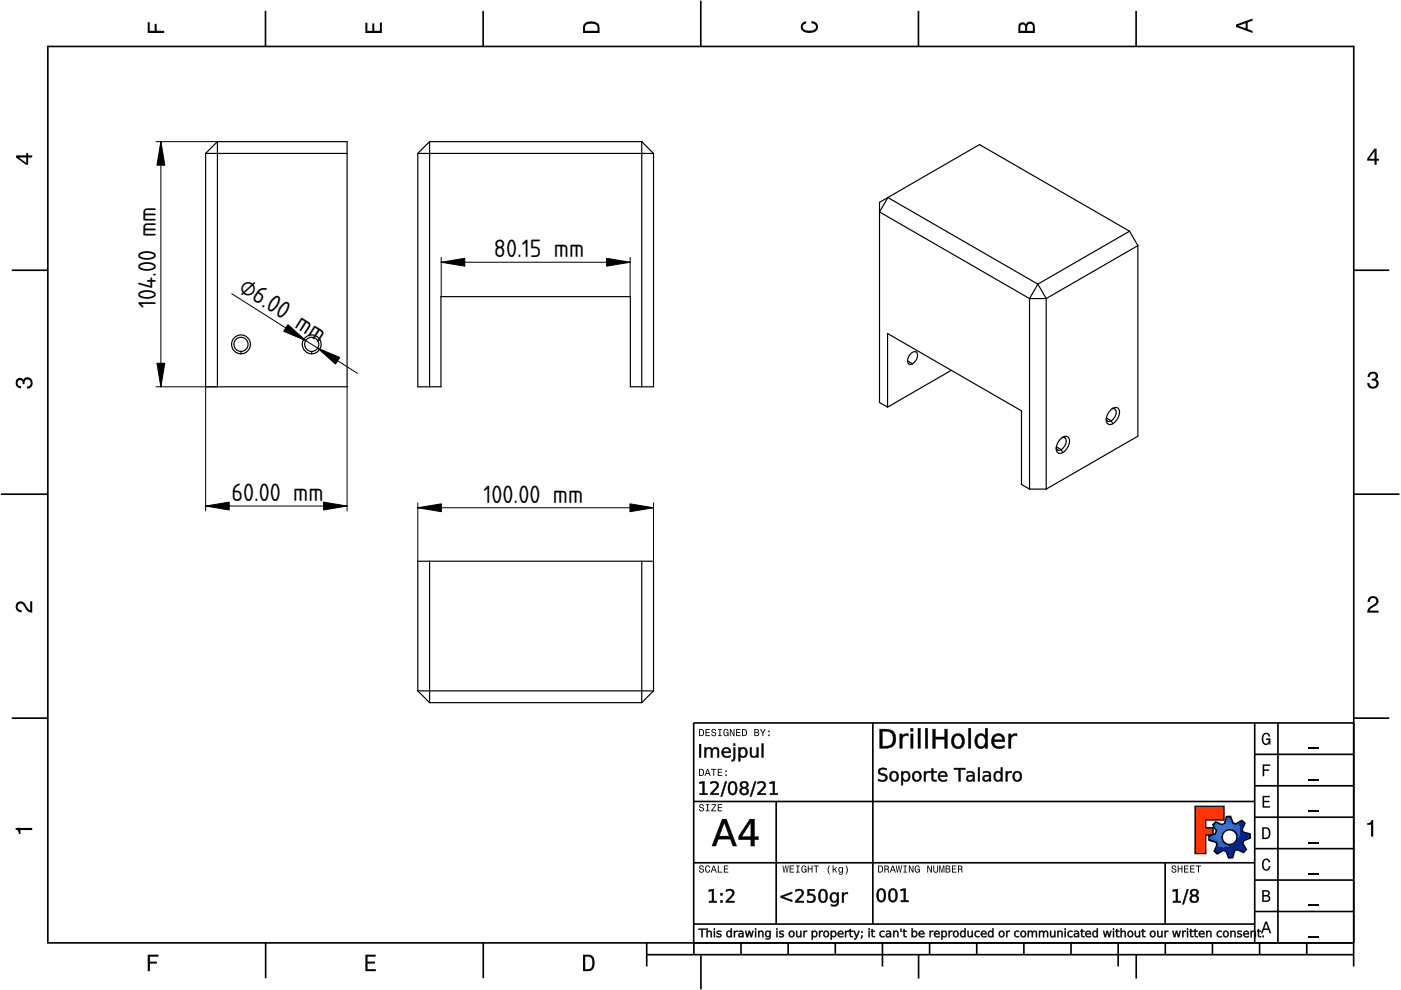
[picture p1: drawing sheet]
<svg xmlns="http://www.w3.org/2000/svg" width="297mm" height="210mm" viewBox="0 0 297 210" stroke-linecap="round" stroke-linejoin="round" font-family="sans-serif">
<defs><g id="words">
<g font-size="5">
<text x="104.7" y="54.5">80.15 mm</text>
<text x="33" y="65.3" transform="rotate(-90 33 65.3)">104.00 mm</text>
<text x="50.4" y="61.7" transform="rotate(32 50.4 61.7)">⌀6.00 mm</text>
<text x="49.1" y="106.2">60.00 mm</text>
<text x="102.5" y="106.6">100.00 mm</text>
</g>
</g></defs>
<g fill="none" stroke="#000" stroke-width=".35">
<path d="M10.1 9.7v190.1M10.1 9.9h277M56.3 2.3v7.5M102.4 2.3v7.5M148.6 .1v9.8M194.7 2.3v7.5M240.9 2.3v7.5M287 9.7v195.2M2.5 57.3h7.5M287.1 57.3h7.4M.2 104.8h10M287 104.8h9.7"/>
<path d="M2.5 152.3h7.5M147 153.3h140.1M147.1 153.3v49.1M185.1 153.2v42.8M266 159.9h21M266 153.3v46.7M270.9 153.3v46.7M287.1 152.3h7.4M147 169.9h119M164.6 169.9v26M266 179.9h21M266 173.3h21"/>
<path d="M266 166.6h21M10 199.9h277.1M56.3 199.9v7.5M102.5 199.9v7.5M137.1 199.9v5M147 195.9h119M147 182.9h119M157.1 199.9v2.5M167.1 199.9v2.5M177.1 199.9v2.5M187.1 199.9v5M197.1 199.9v2.5"/>
<path d="M207.1 199.9v2.5M217.1 199.9v2.5M227.1 199.9v2.5M237.1 199.9v5M247 182.9v13M247.1 199.9v2.5M257.1 199.9v2.5M266 193.3h21M266 186.6h21M267.1 199.9v2.5M277.1 199.9v2.5M137.1 202.4h150"/>
<path d="M148.6 202.6v7.2M194.8 202.4v5.1M240.9 202.4v5.1"/>
</g>
<g fill="#000">
<path d="M31.3 4.7h.4v1.8h1.1v-1.4h.4v1.4h1.6v.5h-3.5z" fill-rule="evenodd"/>
<path d="M77.5 4.8h.4v1.7h1v-1.5h.5v1.5h1.1v-1.7h.5v2.2h-3.5z" fill-rule="evenodd"/>
<path d="M124.1 4.9a2.19 2.19 0 0 0-.5 2.1h3.5v-1.2a1.42 1.42 0 0 0-1.7-1.3zM124.3 5.2a2.14 2.14 0 0 1 2.3 .3l.1 1h-2.7l.1-1z" fill-rule="evenodd"/>
<path d="M170.1 4.9l.8-.4v.5a.7 .7 0 0 0-.7 .5 .7 .7 0 0 0 .3 .8 1.69 1.69 0 0 0 2.5-.6 .9 .9 0 0 0-.9-.8v-.5a1.24 1.24 0 0 1 1.3 1.1 1.24 1.24 0 0 1-1 1.4 2.22 2.22 0 0 1-2.5-.7l-.1-.5z" fill-rule="evenodd"/>
<path d="M216.1 5l-.2 .8v1.2h3.5v-1.3a.98 .98 0 0 0-.7-1.1 .98 .98 0 0 0-1.2 .6 .84 .84 0 0 0-1.4-.2zM216.4 5.3a.54 .54 0 0 1 .7-.1 .54 .54 0 0 1 .3 .6v.7h-1.1zM217.9 5.2a.62 .62 0 0 1 .7-.1 .62 .62 0 0 1 .4 .6v.8h-1.2z" fill-rule="evenodd"/>
<path d="M262.1 5.2v.5l3.5 1.3v-.5l-1.1-.3v-1.4l1.1-.4v-.5zM262.6 5.5l1.5-.6v1.1z" fill-rule="evenodd"/>
<path d="M3.4 32.9v.5l2.1 1.5h.5v-1.5h.8v-.5h-.8v-.5h-.4v.5zM4 33.4h1.6v1.1z" fill-rule="evenodd"/>
<path d="M291.4 31.5l-1.5 2.1v.5h1.5v.8h.5v-.8h.5v-.4h-.5v-2.2zM291.4 32.1v1.6h-1.1z" fill-rule="evenodd"/>
<path d="M3.6 80.4a.86 .86 0 0 1 1.4 .1 1.06 1.06 0 0 1 1.2-.5 1.06 1.06 0 0 1 .7 1.2 1.1 1.1 0 0 1-1.2 1.2v-.4a.71 .71 0 0 0 .8-1 .71 .71 0 0 0-1.3-.1v.6h-.4a.61 .61 0 0 0-.3-.8 .61 .61 0 0 0-.8 .2 .61 .61 0 0 0 .2 .8l.6 .2v.4a1.15 1.15 0 0 1-1.2-.6 1.15 1.15 0 0 1 .3-1.3z" fill-rule="evenodd"/>
<path d="M290.3 79.1a1.08 1.08 0 0 1 1.3-.2 1.08 1.08 0 0 1 .5 1.3l-.4 .2a1.06 1.06 0 0 1 .6 1.3 1.06 1.06 0 0 1-1.2 .7 1.1 1.1 0 0 1-1.2-1.2h.4a.71 .71 0 0 0 1 .8 .71 .71 0 0 0 .1-1.3h-.6v-.4a.61 .61 0 0 0 .8-.3 .61 .61 0 0 0-.2-.8 .61 .61 0 0 0-.8 .2l-.2 .5h-.4z" fill-rule="evenodd"/>
<path d="M3.6 127.8a1.22 1.22 0 0 1 2 .7l.4 .6 .4 .3v-1.9h.4v2.4a1.8 1.8 0 0 1-1.7-1.4 .71 .71 0 0 0-.9-.5 .71 .71 0 0 0-.5 .8 .71 .71 0 0 0 .9 .6v.4a1.18 1.18 0 0 1-1.2-.6 1.18 1.18 0 0 1 .2-1.4z" fill-rule="evenodd"/>
<path d="M290.3 126.7a1.18 1.18 0 0 1 1.9 .3 1.18 1.18 0 0 1-1 1.7l-.5 .3-.3 .5h1.9v.4h-2.4a1.8 1.8 0 0 1 1.4-1.7 .71 .71 0 0 0 .5-.9 .71 .71 0 0 0-.9-.5 .71 .71 0 0 0-.5 .8h-.4z" fill-rule="evenodd"/>
<path d="M148.2 154.6v1.5h.5a.77 .77 0 0 0 .6-.8 .77 .77 0 0 0-.6-.7zM148.4 154.8a.58 .58 0 0 1 .7 .5 .58 .58 0 0 1-.7 .6zM149.6 154.6v1.5h.9v-.2h-.7v-.5h.6v-.2h-.6v-.4h.7v-.2zM151 154.7a.53 .53 0 0 0 0 .6 .53 .53 0 0 0 .6 .2 .32 .32 0 0 1-.3 .5 .32 .32 0 0 1-.3-.4h-.2a.5 .5 0 0 0 .7 .5 .5 .5 0 0 0 .1-.8l-.4-.1a.28 .28 0 0 1-.1-.4 .28 .28 0 0 1 .4-.1 .28 .28 0 0 1 .1 .3h.2a.51 .51 0 0 0-.3-.4 .51 .51 0 0 0-.5 .1zM152.3 154.6v.2h.2v1.1h-.2v.2h.7v-.2h-.3v-1.1h.3v-.2zM153.5 154.7a.81 .81 0 0 0 .5 1.4l.3-.2 .2 .2v-.8h-.6v.1h.4l-.2 .5a.6 .6 0 0 1-.5-.6 .6 .6 0 0 1 .4-.6l.2 .3h.2l-.1-.3a.53 .53 0 0 0-.8 0zM154.7 154.6v1.5h.2v-1.3l.6 1.3h.2v-1.5h-.2v1.2l-.5-1.2zM156.1 154.6v1.5h.9v-.2h-.7v-.5h.6v-.2h-.6v-.4h.7v-.2zM157.3 154.6v1.5h.5a.77 .77 0 0 0 .6-.8 .77 .77 0 0 0-.6-.7zM157.5 154.8a.58 .58 0 0 1 .7 .5 .58 .58 0 0 1-.7 .6zM159.9 154.6v1.5h.6a.42 .42 0 0 0 .5-.3 .42 .42 0 0 0-.3-.5l.2-.2-.1-.4zM160.1 154.8h.3a.23 .23 0 0 1 .3 .2 .23 .23 0 0 1-.3 .2h-.3zM160.1 155.4h.4a.26 .26 0 0 1 .3 .2 .26 .26 0 0 1-.3 .3h-.4zM161.1 154.6l.5 .9v.6h.2v-.6l.5-.9h-.2l-.4 .7-.3-.7zM162.9 155.8v.3h.3v-.3zM162.9 154.9v.3h.3v-.3z" fill-rule="evenodd"/>
<path d="M267.8 155.7a.85 .85 0 0 1 .9-.3 .85 .85 0 0 1 .6 .8h-.3l-.1-.3a.49 .49 0 0 0-.4-.3 .49 .49 0 0 0-.5 .3 1.2 1.2 0 0 0 .4 1.8 .66 .66 0 0 0 .6-.8h-.6v-.3h.9v1.3h-.1l-.1-.3-.3 .3a.85 .85 0 0 1-1.2-.7v-1.1z" fill-rule="evenodd"/>
<path d="M3.3 175.5h3.5v.5h-2.5v.8h-.3a.77 .77 0 0 0-.7-.9z" fill-rule="evenodd"/>
<path d="M148.4 170.6a.53 .53 0 0 0 0 .6 .53 .53 0 0 0 .6 .2 .32 .32 0 0 1-.3 .5 .32 .32 0 0 1-.3-.4h-.2a.5 .5 0 0 0 .7 .6 .5 .5 0 0 0 .1-.9l-.4-.1a.28 .28 0 0 1-.1-.4 .28 .28 0 0 1 .4-.1 .28 .28 0 0 1 .1 .4h.2a.51 .51 0 0 0-.3-.5 .51 .51 0 0 0-.5 .1zM149.7 170.5v.2h.2v1.1h-.2v.2h.7v-.2h-.3v-1.1h.3v-.2zM150.8 170.5v.2h.8l-.8 1.3h1.1v-.2h-.9l.9-1.3zM152.2 170.5v1.5h.9v-.2h-.7v-.5h.6v-.2h-.6v-.4h.7v-.2z" fill-rule="evenodd"/>
<path d="M148.2 163v1.5h.5a.77 .77 0 0 0 .6-.7 .77 .77 0 0 0-.6-.8zM148.4 163.2a.57 .57 0 0 1 .7 .6 .57 .57 0 0 1-.7 .5zM149.9 163l-.5 1.5h.2l.1-.4h.6l.2 .4h.2l-.6-1.5zM150 163.2l.3 .7h-.5zM150.8 163v.2h.4v1.3h.2v-1.3h.5v-.2zM152.2 163v1.5h.9v-.2h-.7v-.5h.6v-.2h-.6v-.4h.7v-.2zM153.8 164.2v.3h.3v-.3zM153.8 163.4v.3h.3v-.3z" fill-rule="evenodd"/>
<path d="M253.4 171h6.1v2.8h-3.9v1.7h1.6v1.5h-1.6v4h-2.2z" fill-rule="evenodd"/>
<path d="M257.7 174.3l-.5 .6 .7 1.3-.2 .6-1.4 .5v.9l1.5 .4 .3 .5-.7 1.4 .7 .5 1.3-.7 .6 .2 .5 1.4 .9-.1 .3-1.4 .6-.3 1.4 .6 .5-.6-.7-1.3 .2-.6 1.4-.5-.1-.9-1.4-.4-.3-.5 .6-1.4-.6-.6-1.3 .8-.6-.2-.5-1.4h-.9l-.4 1.5-.5 .2zM259.1 177.5a1.6 1.6 0 0 1 3.2 0 1.6 1.6 0 0 1-3.2 0z" fill-rule="evenodd"/>
<path d="M267.7 168.7h1.5v.3h-1.2v.8h1.1v.3h-1.1v.8h1.3v.3h-1.6z" fill-rule="evenodd"/>
<path d="M267.7 162.1h1.6v.3h-1.3v.7h1.1v.3h-1.1v1.2h-.3z" fill-rule="evenodd"/>
<path d="M267.6 175.4v2.5h.8a1.37 1.37 0 0 0 .7-2.2 1.56 1.56 0 0 0-1.5-.3zM267.9 175.7a.98 .98 0 0 1 1.2 .7 .98 .98 0 0 1-.7 1.2h-.5z" fill-rule="evenodd"/>
<path d="M289.9 174.5a.77 .77 0 0 0 .9-.6h.4v3.5h-.5v-2.5h-.8z" fill-rule="evenodd"/>
<path d="M148.4 183.6a.53 .53 0 0 0 0 .6 .53 .53 0 0 0 .6 .2 .32 .32 0 0 1-.3 .5 .32 .32 0 0 1-.3-.4h-.2a.5 .5 0 0 0 .7 .6 .5 .5 0 0 0 .1-.9l-.4-.1a.28 .28 0 0 1-.1-.4 .28 .28 0 0 1 .4-.1 .28 .28 0 0 1 .1 .4h.2a.51 .51 0 0 0-.3-.5 .51 .51 0 0 0-.5 .1zM149.6 183.7l-.1 .2a.67 .67 0 0 0 .1 .9 .67 .67 0 0 0 .8 .1l.2-.4h-.2l-.2 .3a.6 .6 0 0 1-.5-.5 .6 .6 0 0 1 .4-.6l.3 .3h.2l-.2-.4a.5 .5 0 0 0-.8 .1zM151.2 183.5l-.5 1.5h.2l.1-.4h.6l.2 .4h.2l-.6-1.5zM151.3 183.7l.3 .7h-.5zM152.2 183.5v1.5h1v-.2h-.8v-1.3zM153.5 183.5v1.5h.9v-.2h-.7v-.5h.6v-.2h-.6v-.4h.7v-.2z" fill-rule="evenodd"/>
<path d="M165.9 183.5l.3 1.5h.1l.3-1.3 .2 1.3h.2l.2-1.5h-.1l-.2 1.3-.2-1.3h-.2l-.2 1.3-.2-1.3zM167.4 183.5v1.5h1v-.2h-.8v-.5h.7v-.2h-.7v-.4h.7v-.2zM168.8 183.5v.2h.3v1.1h-.3v.2h.7v-.2h-.2v-1.1h.2v-.2zM170.1 183.7a.82 .82 0 0 0 .5 1.3l.3-.2 .1 .2v-.8h-.5v.2h.3l-.2 .4a.6 .6 0 0 1-.5-.5 .6 .6 0 0 1 .5-.6l.2 .3h.2l-.2-.4a.53 .53 0 0 0-.7 .1zM171.3 183.5v1.5h.2v-.7h.6v.7h.2v-1.5h-.2v.6h-.6v-.6zM172.5 183.5v.2h.5v1.3h.2v-1.3h.4v-.2zM175.8 183.5a1.35 1.35 0 0 0 .2 1.9 1.84 1.84 0 0 1 0-1.9zM176.5 183.5v1.5h.2v-.4l.2-.2 .4 .6h.2l-.4-.7 .4-.5h-.2l-.6 .6v-.9zM177.9 184a.59 .59 0 0 0-.2 .7 .59 .59 0 0 0 .7 .3l.1-.2a.31 .31 0 0 1-.1 .5 .31 .31 0 0 1-.4-.2h-.2a.47 .47 0 0 0 .5 .4 .47 .47 0 0 0 .4-.5v-1.2h-.2v.2l-.3-.2zM178 184.1l.1-.1a.42 .42 0 0 1 .4 .4 .42 .42 0 0 1-.4 .5l-.1-.3zM179.3 183.5a1.85 1.85 0 0 1 0 1.9 1.22 1.22 0 0 0 0-1.9z" fill-rule="evenodd"/>
<path d="M186.2 183.5v1.5h.5a.77 .77 0 0 0 .6-.7 .77 .77 0 0 0-.6-.8zM186.4 183.7a.58 .58 0 0 1 .6 .6 .58 .58 0 0 1-.6 .5zM187.5 183.5v1.5h.2v-.6a.45 .45 0 0 1 .5 .1 .45 .45 0 0 1 .1 .5h.2l-.2-.7a.42 .42 0 0 0 .1-.5 .42 .42 0 0 0-.4-.3zM187.7 183.7h.2a.26 .26 0 0 1 .4 .3 .26 .26 0 0 1-.4 .2h-.2zM189.2 183.5l-.6 1.5h.2l.2-.4h.6l.1 .4h.2l-.5-1.5zM189.3 183.7l.2 .7h-.4zM189.9 183.5l.3 1.5h.2l.2-1.3 .2 1.3h.2l.3-1.5h-.2l-.2 1.3-.2-1.3h-.2l-.2 1.3-.2-1.3zM191.5 183.5v.2h.3v1.1h-.3v.2h.8v-.2h-.3v-1.1h.3v-.2zM192.7 183.5v1.5h.2v-1.2l.5 1.2h.3v-1.5h-.2v1.2l-.6-1.2zM194.1 183.7a.81 .81 0 0 0 .5 1.3l.3-.2 .1 .2v-.8h-.5v.2h.3l-.2 .4a.6 .6 0 0 1-.5-.5 .6 .6 0 0 1 .5-.6l.2 .3h.2l-.2-.4a.53 .53 0 0 0-.7 .1zM196.6 183.5v1.5h.2v-1.2l.6 1.2h.2v-1.5h-.2v1.2l-.6-1.2zM197.9 183.5v.9a.52 .52 0 0 0 .5 .6 .52 .52 0 0 0 .5-.6v-.9h-.2v.9a.33 .33 0 0 1-.3 .5 .33 .33 0 0 1-.3-.5v-.9zM199.2 183.5v1.5h.1v-1.4l.3 1.4h.2l.3-1.4v1.4h.1v-1.5h-.2l-.3 1.3-.3-1.3zM200.5 183.5v1.5h.6a.42 .42 0 0 0 .4-.3 .42 .42 0 0 0-.2-.5l.2-.2-.1-.4zM200.7 183.7h.3a.23 .23 0 0 1 .3 .2 .23 .23 0 0 1-.3 .2h-.3zM200.7 184.3h.3a.26 .26 0 0 1 .3 .3 .26 .26 0 0 1-.3 .2h-.3zM201.8 183.5v1.5h1v-.2h-.8v-.5h.7v-.2h-.7v-.4h.8v-.2zM203.1 183.5v1.5h.2v-.6a.45 .45 0 0 1 .5 .1 .45 .45 0 0 1 .1 .5h.2l-.2-.7a.42 .42 0 0 0 .1-.5 .42 .42 0 0 0-.4-.3zM203.3 183.7h.3a.26 .26 0 0 1 .3 .3 .26 .26 0 0 1-.4 .2h-.2z" fill-rule="evenodd"/>
<path d="M248.5 183.6a.53 .53 0 0 0 0 .6 .53 .53 0 0 0 .6 .2 .32 .32 0 0 1-.2 .5 .32 .32 0 0 1-.3-.4h-.2a.5 .5 0 0 0 .6 .6 .5 .5 0 0 0 .2-.9l-.4-.1a.28 .28 0 0 1-.1-.4 .28 .28 0 0 1 .3-.1 .28 .28 0 0 1 .2 .4h.2a.51 .51 0 0 0-.3-.5 .51 .51 0 0 0-.6 .1zM249.7 183.5v1.5h.2v-.7h.6v.7h.2v-1.5h-.2v.6h-.6v-.6zM251 183.5v1.5h1v-.2h-.8v-.5h.7v-.2h-.7v-.4h.8v-.2zM252.3 183.5v1.5h1v-.2h-.8v-.5h.7v-.2h-.7v-.4h.8v-.2zM253.5 183.5v.2h.5v1.3h.2v-1.3h.5v-.2z" fill-rule="evenodd"/>
<path d="M268.3 195.4l-1 2.5h.4l.2-.7h1l.3 .7h.3l-.9-2.5zM268.4 195.8l.4 1.1h-.7z" fill-rule="evenodd"/>
<path d="M267.6 188.7v2.5h1a.7 .7 0 0 0 .7-.5 .7 .7 0 0 0-.4-.8 .61 .61 0 0 0 .3-.8 .61 .61 0 0 0-.7-.4zM267.9 189h.6a.38 .38 0 0 1 .4 .4 .38 .38 0 0 1-.5 .4h-.5zM267.9 190.1h.6a.44 .44 0 0 1 .5 .4 .44 .44 0 0 1-.5 .4h-.6z" fill-rule="evenodd"/>
<path d="M267.8 182.3a.85 .85 0 0 1 .9-.3 .85 .85 0 0 1 .6 .8h-.3l-.1-.2a.47 .47 0 0 0-.4-.3 .47 .47 0 0 0-.4 .3 1.21 1.21 0 0 0 .4 1.7 .64 .64 0 0 0 .5-.7h.4a.89 .89 0 0 1-.8 1 .89 .89 0 0 1-1-.7v-1.1z" fill-rule="evenodd"/>
<path d="M31.3 202.4h2.3v.4h-1.8v1.1h1.5v.4h-1.5v1.6h-.5z" fill-rule="evenodd"/>
<path d="M77.5 202.4h2.1v.4h-1.7v1.1h1.6v.4h-1.6v1.2h1.8v.4h-2.2z" fill-rule="evenodd"/>
<path d="M123.6 202.4v3.5h1.2a1.42 1.42 0 0 0 1.3-1.7 1.38 1.38 0 0 0-1.3-1.8zM124.1 202.8l1 .1a1.89 1.89 0 0 1 0 2.5l-1 .1z" fill-rule="evenodd"/>
</g>
<path d="M277.3 158.6h2.2M277.3 178.6h2.2M277.3 172h2.2M277.3 165.3h2.2M277.3 198.6h2.2M277.3 192h2.2M277.3 185.3h2.2" fill="none" stroke="#000" stroke-width=".25"/>
<g fill="#000">
<path d="M148.2 157.8h.4v2.8h-.4zM149.4 158.5h.3v.3a.72 .72 0 0 1 .7-.4 .72 .72 0 0 1 .6 .5 .75 .75 0 0 1 .9-.4 .75 .75 0 0 1 .5 .8v1.3h-.3v-1.3a.52 .52 0 0 0-.6-.6 .52 .52 0 0 0-.4 .7v1.2h-.4v-1.3a.52 .52 0 0 0-.5-.6 .52 .52 0 0 0-.5 .7v1.2h-.3zM153.3 158.7a.98 .98 0 0 1 1.2-.2 .98 .98 0 0 1 .4 1.1h-1.5a.9 .9 0 0 0 1.5 .6v.3a1.19 1.19 0 0 1-1.6-.2 1.19 1.19 0 0 1 0-1.6zM153.6 158.9l-.2 .5h1.2a.6 .6 0 0 0-.4-.6 .6 .6 0 0 0-.6 .1zM155.5 158.5h.4l-.1 2.4-.2 .4-.5 .1v-.3h.2l.2-.2zM155.5 157.7h.4v.4h-.4zM156.6 158.5h.3v.3a.87 .87 0 0 1 1.1-.3 .87 .87 0 0 1 .5 1 .87 .87 0 0 1-.5 1.1 .87 .87 0 0 1-1.1-.3v1.1h-.3zM157.2 158.8a.8 .8 0 0 0-.3 1 .8 .8 0 0 0 .9 .5 .8 .8 0 0 0 .3-1 .8 .8 0 0 0-.9-.5zM159 158.5h.4v1.3a.55 .55 0 0 0 .5 .6 .55 .55 0 0 0 .5-.7v-1.2h.4v2.1h-.4v-.3a.77 .77 0 0 1-.9 .3 .77 .77 0 0 1-.5-.8zM161.5 157.7h.3v2.9h-.3z"/>
<path d="M148.2 157.7h.5v2.9h-.5zM148.2 157.8v2.8h.4v-2.8zM149.3 158.4h.5l-.1 .4a.69 .69 0 0 1 .7-.4 .69 .69 0 0 1 .6 .5 .77 .77 0 0 1 1-.5 .77 .77 0 0 1 .5 .9v1.3h-.4v-1.3a.48 .48 0 0 0-.6-.5 .48 .48 0 0 0-.4 .6v1.2h-.4v-1.3a.48 .48 0 0 0-.5-.5 .48 .48 0 0 0-.4 .6v1.2h-.5zM149.4 158.5v2.1h.3v-1.2a.57 .57 0 0 1 .5-.7 .57 .57 0 0 1 .6 .6l-.1 1.3h.4l-.1-1.2a.57 .57 0 0 1 .5-.7 .57 .57 0 0 1 .6 .6v1.3h.3v-1.3a.72 .72 0 0 0-.5-.8 .72 .72 0 0 0-.9 .5 .7 .7 0 0 0-.7-.5 .7 .7 0 0 0-.6 .5v-.5zM153.2 158.7a1 1 0 0 1 1.3-.2 1 1 0 0 1 .4 1.2l-1.5-.1a.88 .88 0 0 0 .6 .7 .88 .88 0 0 0 .9-.2v.4a1.23 1.23 0 0 1-1.6-.1 1.23 1.23 0 0 1-.1-1.7zM153.3 158.8a1.15 1.15 0 0 0 0 1.5 1.15 1.15 0 0 0 1.6 .2v-.3a.91 .91 0 0 1-1 .2 .91 .91 0 0 1-.6-.8h1.6a.93 .93 0 0 0-.5-1 .93 .93 0 0 0-1.1 .2zM153.6 158.9l-.2 .5h1.2a.6 .6 0 0 0-.4-.6 .6 .6 0 0 0-.6 .1zM153.5 158.9a.62 .62 0 0 1 .8-.2 .62 .62 0 0 1 .3 .7h-1.3zM155.5 158.4h.4v2.2a.65 .65 0 0 1-.2 .7 .65 .65 0 0 1-.7 .1v-.3l.3-.1 .2-.1zM155.5 158.5v2.4l-.1 .2h-.3v.3l.5-.1 .2-.4 .1-2.4zM155.5 157.6h.4v.5h-.4zM155.5 157.7v.4h.4v-.4zM156.5 158.4h.5l-.1 .4a.84 .84 0 0 1 1-.4 .84 .84 0 0 1 .6 .8 .97 .97 0 0 1-.3 1.3 .97 .97 0 0 1-1.3-.2l.1 1.2h-.5zM156.6 158.5v2.9h.3v-1.3a.82 .82 0 0 0 1 .5 .82 .82 0 0 0 .5-1.1 .83 .83 0 0 0-.5-1 .83 .83 0 0 0-1 .5v-.5zM157.2 158.9a.76 .76 0 0 0-.3 .9 .76 .76 0 0 0 .9 .4 .76 .76 0 0 0 .3-.9 .76 .76 0 0 0-.9-.4zM157.2 158.8a.84 .84 0 0 1 1 .5 .84 .84 0 0 1-.5 1.1 .88 .88 0 0 1-.9-.6 .88 .88 0 0 1 .4-1zM159 158.4h.4v1.4a.5 .5 0 0 0 .5 .5 .5 .5 0 0 0 .5-.6v-1.3h.4v2.2h-.4v-.3a.79 .79 0 0 1-.9 .4 .79 .79 0 0 1-.5-.9zM159 158.5l.1 1.3a.74 .74 0 0 0 .5 .8 .74 .74 0 0 0 .9-.5l-.1 .5h.4v-2.1h-.4l.1 1.2a.59 .59 0 0 1-.6 .7 .59 .59 0 0 1-.6-.6l.1-1.3zM161.5 157.6h.4v3h-.4zM161.5 157.7v2.9h.3v-2.9z"/>
<path d="M187.1 155v3.2h.6a1.59 1.59 0 0 0 1.7-1.4 1.59 1.59 0 0 0-1.3-1.7zM186.5 154.6h1.1a2.05 2.05 0 0 1 2.3 2 2.05 2.05 0 0 1-2.3 2.1h-1.1zM190.8 155.6h.5v.5a1.2 1.2 0 0 1 1.3-.5v.5a.89 .89 0 0 0-1 .1 .89 .89 0 0 0-.3 .9v1.6h-.5zM193.1 155.6h.5v3.1h-.5zM193.1 154.4h.5v.7h-.5zM194.6 154.4h.5v4.3h-.5zM196.2 154.4h.5v4.3h-.5zM197.8 154.6h.5v1.7h2v-1.7h.6v4.1h-.6v-2h-2v2h-.5zM202.5 156.3a1.18 1.18 0 0 0-.3 1.3 1.18 1.18 0 0 0 1.2 .7 1.29 1.29 0 0 0 .6-1.3 1.29 1.29 0 0 0-.9-1zM202.1 156a1.46 1.46 0 0 1 1.8-.2 1.46 1.46 0 0 1 .6 1.7 1.43 1.43 0 0 1-1.8 1.2 1.43 1.43 0 0 1-1-1.9zM205.3 154.4h.5v4.3h-.5zM207.2 155.8a1.15 1.15 0 0 1 1.7 .3v-1.7h.5v4.3h-.5v-.5a1.25 1.25 0 0 1-1.6 .4 1.25 1.25 0 0 1-.6-1.5l.1-.6zM207.6 156.1a1.32 1.32 0 0 0 .4 2.2 1.24 1.24 0 0 0 .9-1.2 1.24 1.24 0 0 0-.9-1.1zM210.6 156a1.41 1.41 0 0 1 1.7-.3 1.41 1.41 0 0 1 .7 1.6h-2.3a1.26 1.26 0 0 0 2 .8l.2-.1v.5a1.73 1.73 0 0 1-2.1-.1 1.73 1.73 0 0 1-.4-2.2zM211 156.2l-.3 .7h1.8a.87 .87 0 0 0-.5-.9 .87 .87 0 0 0-1 .2zM213.8 155.6h.5v.5a1.2 1.2 0 0 1 1.3-.5v.5a.89 .89 0 0 0-.9 .1 .89 .89 0 0 0-.4 .9v1.6h-.5z"/>
<path d="M187.1 155v3.2h.6a1.54 1.54 0 0 0 1.6-1.4 1.54 1.54 0 0 0-1.2-1.7zM187 155a1.89 1.89 0 0 1 2.3 .9 1.59 1.59 0 0 1-1.6 2.3h-.7zM186.5 154.5h1.1a2.09 2.09 0 0 1 2.4 1.7 2.09 2.09 0 0 1-1.5 2.4l-2 .1zM186.5 154.6v4.1l1.1-.1a2 2 0 0 0 2.3-2 2 2 0 0 0-2.3-2zM190.7 155.6h.6v.5a1.06 1.06 0 0 1 1.3-.5v.6a.85 .85 0 0 0-.9 0 .85 .85 0 0 0-.4 .9v1.6h-.6zM190.8 155.6v3.1h.5l-.1-1.6a.89 .89 0 0 1 .4-1 .89 .89 0 0 1 1 0v-.5h-.2a1.1 1.1 0 0 0-1.2 .7l.1-.7zM193 155.6h.6v3.1h-.6zM193.1 155.6v3.1h.5v-3.1zM193 154.4h.6v.7h-.6zM193.1 154.4v.7h.5v-.7zM194.6 154.4h.6v4.3h-.6zM194.6 154.4v4.3h.5v-4.3zM196.1 154.4h.6v4.3h-.6zM196.2 154.4v4.3h.5v-4.3zM197.7 154.5h.6v1.8h2v-1.8h.6v4.2h-.6v-2h-2v2h-.6zM197.8 154.6v4.1h.5v-2h2v2h.6v-4.1h-.6v1.7h-2v-1.7zM202.7 156.1a1.25 1.25 0 0 0 .4 2.2 1.19 1.19 0 0 0 .8-1.2 1.19 1.19 0 0 0-.8-1.1zM202.4 156.2a.93 .93 0 0 1 1.2-.2 .93 .93 0 0 1 .4 1.1 .95 .95 0 0 1-.9 1.3 .95 .95 0 0 1-.9-1.3zM202 155.9a1.5 1.5 0 0 1 1.9-.2 1.5 1.5 0 0 1 .6 1.8 1.48 1.48 0 0 1-1.8 1.2 1.48 1.48 0 0 1-1-1.9zM202.1 156a1.59 1.59 0 0 0-.3 1.8 1.59 1.59 0 0 0 1.6 .9 1.64 1.64 0 0 0 1.1-1.6 1.64 1.64 0 0 0-1.1-1.5l-.9 .1zM205.3 154.4h.6v4.3h-.6zM205.3 154.4v4.3h.5v-4.3zM207.2 155.7a1.1 1.1 0 0 1 1.7 .4l-.1-1.7h.6v4.3h-.6l.1-.5a1.17 1.17 0 0 1-1.2 .6 1.17 1.17 0 0 1-1-1v-1.3zM207.2 155.8a1.77 1.77 0 0 0 .5 2.9 1.07 1.07 0 0 0 1.2-.7v.7h.5v-4.3h-.5v1.8a1.1 1.1 0 0 0-1.7-.4zM207.6 156.1a1.27 1.27 0 0 0 .4 2.2 1.2 1.2 0 0 0 .8-1.2 1.2 1.2 0 0 0-.8-1.1zM207.6 156.1a.94 .94 0 0 1 1 0 .94 .94 0 0 1 .3 1 .94 .94 0 0 1-.9 1.3 .94 .94 0 0 1-.9-1.3l.1-.6zM210.6 155.9a1.43 1.43 0 0 1 1.8-.3 1.43 1.43 0 0 1 .6 1.7l-2.2-.1a1.21 1.21 0 0 0 1.9 .9l.3-.1v.5a1.77 1.77 0 0 1-2.4-.2 1.77 1.77 0 0 1 0-2.4zM210.6 156a1.65 1.65 0 0 0 0 2.2 1.65 1.65 0 0 0 2.1 .3h.2v-.4a1.64 1.64 0 0 1-2.1-.2l-.1-.7 2.3 .1a1.37 1.37 0 0 0-.7-1.6 1.37 1.37 0 0 0-1.7 .3zM211.1 156.2l-.4 .7h1.8a.83 .83 0 0 0-.5-.9 .83 .83 0 0 0-.9 .2zM211 156.2a.89 .89 0 0 1 1-.2 .89 .89 0 0 1 .5 .9h-1.8zM213.8 155.6h.6l-.1 .5a1.06 1.06 0 0 1 1.4-.5v.6a.85 .85 0 0 0-1 0 .85 .85 0 0 0-.3 .9v1.6h-.6zM213.8 155.6v3.1h.5v-1.6a.89 .89 0 0 1 .3-1 .89 .89 0 0 1 1 0v-.5h-.1a1.1 1.1 0 0 0-1.2 .7v-.7z"/>
<path d="M148.3 165.8l1-.1v2.5h.7v.3h-1.7v-.3h.7v-2.2l-.7 .2zM150.6 165.8a1.03 1.03 0 0 1 1.2-.1 1.03 1.03 0 0 1 .5 1.1l-1.2 1.4h1.3v.3h-1.8v-.3l.6-.6a1.22 1.22 0 0 0 .6-1.5 1.13 1.13 0 0 0-1.2 .1zM153.8 165.7h.3l-1 3.2h-.3zM155 166.1a1.92 1.92 0 0 0 .1 2.1l.2 .1a1.32 1.32 0 0 0 .5-1.8l-.3-.5zM154.8 165.8a.97 .97 0 0 1 1 0 .97 .97 0 0 1 .5 1 1.27 1.27 0 0 1-1.3 1.7 1.89 1.89 0 0 1-.2-2.7zM157.2 167.8a.6 .6 0 0 0 1.2 0 .6 .6 0 0 0-1.2 0zM157.1 165.8a.89 .89 0 0 1 1.1-.1 .89 .89 0 0 1 .4 1l-.4 .3a.84 .84 0 0 1 .5 1.2 .84 .84 0 0 1-1.2 .3 .78 .78 0 0 1-.7-.7 .78 .78 0 0 1 .6-.8 .67 .67 0 0 1-.5-.5 .67 .67 0 0 1 .2-.7zM157.3 166.4a.51 .51 0 0 0 1 0 .51 .51 0 0 0-1 0zM160 165.7h.3l-1 3.2h-.3zM160.6 165.8a1.03 1.03 0 0 1 1.2-.1 1.03 1.03 0 0 1 .5 1.1l-1.2 1.4h1.3v.3h-1.8v-.3l.6-.6a1.22 1.22 0 0 0 .6-1.5 1.13 1.13 0 0 0-1.2 .1zM163.2 165.8l1.1-.1v2.5h.6v.3h-1.6v-.3h.6v-2.2l-.7 .2z"/>
<path d="M148.2 165.8l1.2-.1-.1 2.5h.7v.4h-1.7v-.4h.7v-2.1l-.8 .1zM148.3 165.8v.4l.7-.2v2.2h-.7v.3h1.7v-.3h-.7v-2.5zM150.6 165.8a1.08 1.08 0 0 1 1.2-.1 1.08 1.08 0 0 1 .6 1.1l-1.3 1.4h1.3v.4l-1.8-.1a2.08 2.08 0 0 1 1-1.4 .6 .6 0 0 0 .3-.9 .6 .6 0 0 0-1-.1l-.3 .2zM150.6 165.8v.4a.78 .78 0 0 1 .9-.3 .78 .78 0 0 1 .5 .7l-1.4 1.6v.3h1.8v-.3h-1.4l1-1.1a.87 .87 0 0 0 .1-1.2 .87 .87 0 0 0-1.2-.1zM153.7 165.7h.5l-1.1 3.2h-.4zM153.8 165.7l-1 3.2h.3l1-3.2zM155 166.1a1.91 1.91 0 0 0 .2 2.1h.1a1.28 1.28 0 0 0 .5-1.7l-.3-.5zM155 166l.3-.1a1.35 1.35 0 0 1 .6 1.9 .62 .62 0 0 1-.8 .5 .62 .62 0 0 1-.4-.8l.1-1zM154.8 165.8a1.01 1.01 0 0 1 1.1 0 1.01 1.01 0 0 1 .4 1 1.31 1.31 0 0 1-1.3 1.8 1.93 1.93 0 0 1-.2-2.8zM154.8 165.8a1.91 1.91 0 0 0 .2 2.7 1.07 1.07 0 0 0 1.3-1.4 1.03 1.03 0 0 0-.3-1.1 1.03 1.03 0 0 0-1.2-.2zM157.2 167.8a.55 .55 0 0 0 1.1 0 .55 .55 0 0 0-1.1 0zM157.2 167.8a.62 .62 0 0 1 1.2 0 .62 .62 0 0 1-1.2 0zM157.1 165.8a.93 .93 0 0 1 1.1-.1 .93 .93 0 0 1 .5 1l-.5 .3a.82 .82 0 0 1 .6 1 .82 .82 0 0 1-1 .6 .85 .85 0 0 1-1-.6 .85 .85 0 0 1 .6-1 .67 .67 0 0 1-.6-.5 .67 .67 0 0 1 .3-.7zM157.1 165.9a.71 .71 0 0 0 .3 1.2 .8 .8 0 0 0-.5 1 .8 .8 0 0 0 1.2 .4 .79 .79 0 0 0 .6-.7 .79 .79 0 0 0-.5-.8 .71 .71 0 0 0 .3-1 .71 .71 0 0 0-1-.3zM157.3 166.4a.47 .47 0 0 0 .9 0 .47 .47 0 0 0-.9 0zM157.2 166.4a.55 .55 0 0 1 1.1 0 .55 .55 0 0 1-1.1 0zM160 165.7h.4l-1 3.2h-.5zM160 165.7l-.9 3.2h.2l1-3.2zM160.6 165.8a1.08 1.08 0 0 1 1.2-.1 1.08 1.08 0 0 1 .5 1.1l-1.2 1.4h1.3v.4l-1.8-.1a2.08 2.08 0 0 1 1-1.4 .6 .6 0 0 0 .2-.9 .6 .6 0 0 0-.9-.1l-.3 .2zM160.6 165.8v.4a.78 .78 0 0 1 .9-.3 .78 .78 0 0 1 .5 .7l-1.4 1.6v.3h1.8v-.3h-1.5l1.1-1.1a.87 .87 0 0 0 .1-1.2 .87 .87 0 0 0-1.2-.1zM163.2 165.8l1.1-.1v2.5h.6v.4h-1.7v-.4h.7v-2.1l-.7 .1zM163.2 165.8v.4l.7-.2v2.2h-.6v.3h1.6v-.3h-.7l.1-2.5z"/>
<path d="M153.6 174.4l-1.1 2.9h2.1zM153.1 173.7h.9l2.2 5.7h-.8l-.5-1.5h-2.6l-.5 1.5h-.9zM159.2 174.3l-1.9 3.1h1.9zM159 173.7h1v3.7h.8v.6h-.8v1.4h-.8v-1.4h-2.6v-.7z"/>
<path d="M153.5 174.4l-1 2.9h2.1zM153.6 174.3l1.1 3h-2.2zM153.1 173.6h.9l2.2 5.8h-.9l-.4-1.5h-2.6l-.5 1.5h-.9zM153.1 173.7l-2.2 5.7h.9l.5-1.5h2.6l.5 1.5h.8l-2.2-5.7zM159.2 174.3l-1.9 3.1h1.9zM159.2 174.2v3.2h-2zM159 173.6h1v3.8l.8-.1v.8l-.8-.1v1.4h-.8v-1.4l-2.6 .1v-.8zM159 173.7l-2.4 3.6v.7h2.6v1.4h.8l-.1-1.4h.9v-.6h-.9l.1-3.7z"/>
<path d="M186.4 163l.5-.2h.7l.4 .1v.4a.8 .8 0 0 0-.9-.2 .8 .8 0 0 0-.5 .6l.2 .2a1.35 1.35 0 0 1 1.4 1 1.28 1.28 0 0 1-2 .6v-.4l.3 .2a.76 .76 0 0 0 .8 .1 .76 .76 0 0 0 .4-.7l-.2-.2a1.36 1.36 0 0 1-1.3-.9zM189.2 163.9a.79 .79 0 0 0-.3 1 .79 .79 0 0 0 1 .4 .8 .8 0 0 0 .3-1 .8 .8 0 0 0-1-.4zM188.5 164.6a1.07 1.07 0 0 1 2.1 0 1.07 1.07 0 0 1-2.1 0zM191.1 163.5h.3v.4a.87 .87 0 0 1 1.1-.3 .87 .87 0 0 1 .5 1 .87 .87 0 0 1-.5 1 .87 .87 0 0 1-1.1-.3v1.2h-.3zM191.7 163.9a.8 .8 0 0 0-.3 1 .8 .8 0 0 0 .9 .4 .8 .8 0 0 0 .3-1 .8 .8 0 0 0-.9-.4zM194.1 163.9a.79 .79 0 0 0-.4 1 .79 .79 0 0 0 1 .4 .8 .8 0 0 0 .3-1 .8 .8 0 0 0-.9-.4zM193.3 164.6a1.07 1.07 0 0 1 2.1 0 1.07 1.07 0 0 1-2.1 0zM195.9 163.5h.4v.4l.4-.4h.4v.4a.62 .62 0 0 0-.6 0 .62 .62 0 0 0-.2 .6v1.2h-.4zM197.5 162.9h.4v.6h.7v.3h-.7v1.4l.1 .2h.6v.3l-.8-.1-.2-.2-.1-1.6h-.3v-.3h.3zM199.2 163.8a.98 .98 0 0 1 1.1-.2 .98 .98 0 0 1 .5 1.1h-1.6a.9 .9 0 0 0 1.6 .5v.4a1.19 1.19 0 0 1-1.6-.2 1.19 1.19 0 0 1 0-1.6zM199.4 164l-.2 .4h1.3a.6 .6 0 0 0-.4-.6 .6 .6 0 0 0-.7 .2zM202.3 162.8h2.3v.4h-1v2.5h-.3v-2.5h-1zM205.4 164.7a.48 .48 0 0 0 .2 .7 .48 .48 0 0 0 .6-.3l.1-.5zM205 163.6a1.02 1.02 0 0 1 1.7 .9v1.2h-.4v-.4a.75 .75 0 0 1-.9 .4 .75 .75 0 0 1-.5-.9 .75 .75 0 0 1 .9-.5h.5a.76 .76 0 0 0-1.3-.3zM207.4 162.7h.3v3h-.3zM208.8 164.7a.48 .48 0 0 0 .2 .7 .48 .48 0 0 0 .7-.3v-.5zM208.5 163.6a1.02 1.02 0 0 1 1.6 .9v1.2h-.4v-.4a.75 .75 0 0 1-.9 .4 .75 .75 0 0 1-.4-.9 .75 .75 0 0 1 .9-.5h.4a.76 .76 0 0 0-1.2-.3zM210.9 163.8l.6-.3 .4 .1 .3 .3v-1.2h.4v3h-.4v-.4a.87 .87 0 0 1-1.1 .3 .87 .87 0 0 1-.4-1zM211.3 163.9a.8 .8 0 0 0-.3 1 .8 .8 0 0 0 .9 .4 .8 .8 0 0 0 .3-1 .8 .8 0 0 0-.9-.4zM213.3 163.5h.3v.4l.4-.4h.5v.4a.62 .62 0 0 0-.7 0 .62 .62 0 0 0-.2 .6v1.2h-.3zM215.4 163.9a.79 .79 0 0 0-.4 1 .79 .79 0 0 0 1 .4 .8 .8 0 0 0 .3-1 .8 .8 0 0 0-.9-.4zM214.6 164.6a1.07 1.07 0 0 1 2.1 0 1.07 1.07 0 0 1-2.1 0z"/>
<path d="M186.4 163a1.74 1.74 0 0 1 1.6-.1v.4a.76 .76 0 0 0-.8-.2 .76 .76 0 0 0-.6 .6l.7 .4a.88 .88 0 0 1 .9 1 .88 .88 0 0 1-1.1 .7l-1-.2 .1-.5a.97 .97 0 0 0 1.5-.2l-.1-.3-.4-.1a.88 .88 0 0 1-.9-.5 .88 .88 0 0 1 .1-1zM186.5 163a.73 .73 0 0 0-.2 .9 .73 .73 0 0 0 .7 .4v.1a.6 .6 0 0 1 .8 .5 .6 .6 0 0 1-.9 .5l-.7-.3v.4a1.49 1.49 0 0 0 1.9-.4 .91 .91 0 0 0-1-1.1 .5 .5 0 0 1-.6-.5 .5 .5 0 0 1 .7-.4l.8 .2v-.4h-.4h-.7zM189.3 163.9a.75 .75 0 0 0-.3 1 .75 .75 0 0 0 .8 .4 .75 .75 0 0 0 .3-.9 .75 .75 0 0 0-.8-.5zM189.1 164a.71 .71 0 0 1 .9-.1 .71 .71 0 0 1 .2 1 .66 .66 0 0 1-.8 .6 .66 .66 0 0 1-.5-.9zM188.4 164.6a1.15 1.15 0 0 1 2.3 0 1.15 1.15 0 0 1-2.3 0zM188.5 164.6a1.05 1.05 0 0 0 2.1 0 1.05 1.05 0 0 0-2.1 0zM191 163.5h.5l-.1 .4a.84 .84 0 0 1 1-.4 .84 .84 0 0 1 .6 .8 .97 .97 0 0 1-.3 1.3 .97 .97 0 0 1-1.3-.2l.1 1.1h-.5zM191.1 163.5v3h.3v-1.3a.82 .82 0 0 0 1 .4 .82 .82 0 0 0 .5-1 .83 .83 0 0 0-.5-1 .83 .83 0 0 0-1 .4v-.5zM191.7 163.9a.76 .76 0 0 0-.3 1 .76 .76 0 0 0 .9 .4 .76 .76 0 0 0 .3-.9 .76 .76 0 0 0-.9-.5zM191.7 163.9a.84 .84 0 0 1 1 .5 .84 .84 0 0 1-.5 1 .88 .88 0 0 1-.8-.6 .88 .88 0 0 1 .3-.9zM194.1 163.9a.75 .75 0 0 0-.3 1 .75 .75 0 0 0 .9 .4 .75 .75 0 0 0 .3-.9 .75 .75 0 0 0-.9-.5zM193.9 164a.71 .71 0 0 1 .9-.1 .71 .71 0 0 1 .2 1 .66 .66 0 0 1-.8 .6 .66 .66 0 0 1-.5-.9zM193.3 164.6a1.11 1.11 0 0 1 2.2 0 1.11 1.11 0 0 1-2.2 0zM193.4 164.6a1.02 1.02 0 0 0 2 0 1.02 1.02 0 0 0-2 0zM195.9 163.5h.4v.4l.2-.3 .7-.1-.1 .4a.57 .57 0 0 0-.6 .1 .57 .57 0 0 0-.2 .5v1.2h-.4zM195.9 163.5v2.2h.4l-.1-1.2a.62 .62 0 0 1 .2-.6 .62 .62 0 0 1 .7 0v-.3a.78 .78 0 0 0-.9 .4l.1-.5zM197.5 162.9h.4v.6h.7v.4h-.7l.1 1.4h.6v.4a.8 .8 0 0 1-1.1-.7v-1.2l-.3 .1v-.4h.3zM197.5 162.9v.7l-.3-.1v.3h.3l.1 1.6 .2 .2 .8 .1v-.3l-.7-.1-.1-.3v-1.2h.8v-.3l-.8 .1 .1-.7zM199.1 163.8a1 1 0 0 1 1.3-.3 1 1 0 0 1 .4 1.2h-1.5a.88 .88 0 0 0 .6 .7 .88 .88 0 0 0 .9-.2v.4a1.23 1.23 0 0 1-1.6-.2 1.23 1.23 0 0 1-.1-1.6zM199.2 163.8a1.15 1.15 0 0 0 0 1.6 1.15 1.15 0 0 0 1.5 .1l.1-.3a.91 .91 0 0 1-1 .3 .91 .91 0 0 1-.6-.9l1.6 .1a.93 .93 0 0 0-.5-1.1 .93 .93 0 0 0-1.1 .2zM199.5 164l-.3 .4h1.3a.6 .6 0 0 0-.4-.5 .6 .6 0 0 0-.6 .1zM199.4 163.9a.62 .62 0 0 1 .8-.1 .62 .62 0 0 1 .3 .7h-1.3zM202.2 162.8h2.5v.4h-1.1l.1 2.5h-.5l.1-2.5h-1.1zM202.3 162.8v.4l1-.1v2.6h.3v-2.6l1 .1v-.4zM205.4 164.7a.44 .44 0 0 0 .2 .7 .44 .44 0 0 0 .6-.3l.1-.5zM205.3 164.7l1-.1a.62 .62 0 0 1-.3 .8 .62 .62 0 0 1-.8-.4zM205 163.6a1.18 1.18 0 0 1 1.7 .6v1.5h-.4v-.4a.77 .77 0 0 1-1 .4 .77 .77 0 0 1-.4-.9 .77 .77 0 0 1 .9-.5h.5a.79 .79 0 0 0-1.3-.3zM205 163.6v.4a.7 .7 0 0 1 .8-.3 .7 .7 0 0 1 .5 .7h-.5a.71 .71 0 0 0-.9 .4 .71 .71 0 0 0 .5 .9 .71 .71 0 0 0 .9-.4v-.1v.5h.4l-.1-1.2a.98 .98 0 0 0-.5-.9 .98 .98 0 0 0-1.1 .1zM207.3 162.7h.5v3h-.5zM207.4 162.7v3h.3v-3zM208.8 164.7a.44 .44 0 0 0 .2 .7 .44 .44 0 0 0 .6-.3l.1-.5zM208.7 164.7l1-.1a.62 .62 0 0 1-.3 .8 .62 .62 0 0 1-.8-.4zM208.4 163.6a1.18 1.18 0 0 1 1.7 .6v1.5h-.4v-.4a.77 .77 0 0 1-.9 .4 .77 .77 0 0 1-.5-.9 .77 .77 0 0 1 1-.5h.4a.79 .79 0 0 0-1.3-.3zM208.5 163.6v.4a.7 .7 0 0 1 .8-.3 .7 .7 0 0 1 .4 .7h-.4a.71 .71 0 0 0-.9 .4 .71 .71 0 0 0 .4 .9 .71 .71 0 0 0 .9-.4l.1-.1-.1 .5h.4l-.1-1.2a.98 .98 0 0 0-.5-.9 .98 .98 0 0 0-1 .1zM210.9 163.8a.78 .78 0 0 1 1.3 .1v-1.2h.4v3h-.4v-.4a.84 .84 0 0 1-.9 .4 .84 .84 0 0 1-.7-.8v-.6zM210.9 163.8a1.04 1.04 0 0 0-.1 1.3 1.04 1.04 0 0 0 1.1 .5l.3-.4v.5h.4v-3h-.4v1.3a.76 .76 0 0 0-1.3-.2zM211.3 163.9a.76 .76 0 0 0-.3 1 .76 .76 0 0 0 .9 .4 .76 .76 0 0 0 .3-.9 .76 .76 0 0 0-.9-.5zM211.3 163.9a.84 .84 0 0 1 1 .5 .84 .84 0 0 1-.5 1 .88 .88 0 0 1-.9-.6 .88 .88 0 0 1 .4-.9zM213.2 163.5h.4v.4l.3-.3 .6-.1v.4a.57 .57 0 0 0-.6 .1 .57 .57 0 0 0-.3 .5v1.2h-.4zM213.3 163.5v2.2h.3v-1.2a.62 .62 0 0 1 .2-.6 .62 .62 0 0 1 .7 0l-.1-.3a.78 .78 0 0 0-.8 .4v-.5zM215.4 163.9a.75 .75 0 0 0-.3 1 .75 .75 0 0 0 .9 .4 .75 .75 0 0 0 .3-.9 .75 .75 0 0 0-.9-.5zM215.2 164a.71 .71 0 0 1 .9-.1 .71 .71 0 0 1 .2 1 .66 .66 0 0 1-.8 .6 .66 .66 0 0 1-.5-.9zM214.6 164.6a1.11 1.11 0 0 1 2.2 0 1.11 1.11 0 0 1-2.2 0zM214.7 164.6a1.02 1.02 0 0 0 2 0 1.02 1.02 0 0 0-2 0z"/>
<path d="M148.1 196.9h1.5v.2h-.6v1.6h-.3v-1.6h-.6zM149.8 196.8h.2v.8a.48 .48 0 0 1 .6-.2 .48 .48 0 0 1 .3 .5v.8h-.2v-.8a.34 .34 0 0 0-.4-.4 .34 .34 0 0 0-.3 .4v.8h-.2zM151.4 197.4h.2v1.3h-.2zM151.4 196.8h.2v.3h-.2zM152.1 197.4h.6h.2l-.1 .2a.33 .33 0 0 0-.4-.1 .33 .33 0 0 0-.2 .3 .54 .54 0 0 1 .6 .2 .54 .54 0 0 1 0 .6l-.7 .1-.2-.3a.39 .39 0 0 0 .5 .2 .39 .39 0 0 0 .3-.4 .53 .53 0 0 1-.6-.2 .53 .53 0 0 1 0-.6zM154.1 197.5l.4-.2 .4 .3v-.8h.3v1.9h-.3v-.2a.61 .61 0 0 1-.8 0 .61 .61 0 0 1-.1-.8zM154.3 197.7a.47 .47 0 0 0-.1 .6 .47 .47 0 0 0 .6 .1 .47 .47 0 0 0 .2-.6 .47 .47 0 0 0-.7-.1zM155.6 197.4h.2v.2l.6-.3v.3a.39 .39 0 0 0-.4 0 .39 .39 0 0 0-.2 .4v.7h-.2zM156.8 198.1v.1a.32 .32 0 0 0 .2 .4 .32 .32 0 0 0 .4-.3v-.3zM156.6 197.4a.64 .64 0 0 1 1.1 .5v.8h-.3v-.2a.47 .47 0 0 1-.6 .2 .47 .47 0 0 1-.2-.5 .47 .47 0 0 1 .5-.3h.3a.47 .47 0 0 0-.3-.4 .47 .47 0 0 0-.5 .1zM158 197.4h.2l.3 1 .2-1h.3l.3 1 .2-1h.3l-.4 1.3h-.2l-.3-1.1-.3 1.1h-.3zM160.1 197.4h.2v1.3h-.2zM160.1 196.8h.2v.3h-.2zM160.8 197.4h.2v.2a.48 .48 0 0 1 .6-.2 .48 .48 0 0 1 .3 .5v.8h-.3v-.8a.34 .34 0 0 0-.3-.4 .34 .34 0 0 0-.3 .4v.8h-.2zM162.5 197.6a.44 .44 0 0 0 0 .7 .44 .44 0 0 0 .6-.1v-.6l-.3-.1zM162.4 197.5l.3-.2 .5 .3v-.2h.2v1.1a.67 .67 0 0 1-1 .6v-.2a.5 .5 0 0 0 .5 .1 .5 .5 0 0 0 .3-.5 .6 .6 0 0 1-.9 0 .6 .6 0 0 1 0-.8zM164.6 197.4h.2v1.3h-.2zM164.6 196.8h.2v.3h-.2zM165.3 197.4h.6h.2l-.1 .2a.33 .33 0 0 0-.3-.1 .33 .33 0 0 0-.2 .3 .54 .54 0 0 1 .5 .2 .54 .54 0 0 1 .1 .6l-.8 .1-.1-.3a.39 .39 0 0 0 .4 .2 .39 .39 0 0 0 .3-.4 .53 .53 0 0 1-.5-.2 .53 .53 0 0 1-.1-.6zM167.6 197.7a.45 .45 0 0 0-.1 .7 .45 .45 0 0 0 .7-.2l-.1-.5-.3-.2zM167.2 198a.67 .67 0 0 1 1.3 0 .67 .67 0 0 1-1.3 0zM168.8 197.4h.2v.8a.34 .34 0 0 0 .4 .3 .34 .34 0 0 0 .3-.4v-.7h.2v1.3h-.2v-.2a.48 .48 0 0 1-.6 .2 .48 .48 0 0 1-.3-.5zM170.3 197.4h.3v.2l.5-.3v.3a.39 .39 0 0 0-.4 0 .39 .39 0 0 0-.1 .4v.7h-.3zM172.1 197.4h.2v.2a.61 .61 0 0 1 .9-.1 .61 .61 0 0 1 0 .9 .51 .51 0 0 1-.4 .3 .51 .51 0 0 1-.5-.2v.7h-.2zM172.4 197.7a.47 .47 0 0 0-.1 .6 .47 .47 0 0 0 .7 .1 .47 .47 0 0 0 .1-.6 .47 .47 0 0 0-.7-.1zM173.6 197.4h.3v.2l.5-.3v.3a.39 .39 0 0 0-.4 0 .39 .39 0 0 0-.1 .4v.7h-.3zM174.9 197.7a.45 .45 0 0 0-.1 .7 .45 .45 0 0 0 .7-.2l-.1-.5-.2-.2zM174.5 198a.67 .67 0 0 1 1.3 0 .67 .67 0 0 1-1.3 0zM176.1 197.4h.3v.2a.61 .61 0 0 1 .8-.1 .61 .61 0 0 1 .1 .9 .51 .51 0 0 1-.5 .3 .51 .51 0 0 1-.4-.2v.7h-.3zM176.5 197.7a.47 .47 0 0 0-.2 .6 .47 .47 0 0 0 .7 .1 .47 .47 0 0 0 .1-.6 .47 .47 0 0 0-.6-.1zM177.8 197.5a.61 .61 0 0 1 .7-.1 .61 .61 0 0 1 .3 .7h-1a.59 .59 0 0 0 1 .3v.2a.75 .75 0 0 1-1-.1 .75 .75 0 0 1 0-1zM177.9 197.6l-.1 .3h.8l-.2-.4zM179.2 197.4h.2v.2l.5-.3v.3a.39 .39 0 0 0-.4 0 .39 .39 0 0 0-.1 .4v.7h-.2zM180.2 197h.2v.4h.4v.1h-.4v.9l.4 .1v.2h-.4l-.2-.2v-1h-.2zM181 197.4h.2l.4 1 .4-1h.3l-.9 1.8h-.3v-.2h.3l.1-.3zM182.6 197.4h.3v.3h-.3zM182.6 198.4h.3v.2l-.2 .4h-.2zM184.2 197.4h.2v1.3h-.2zM184.2 196.8h.2v.3h-.2zM184.8 197h.2v.4h.5v.1h-.5l.1 .9 .4 .1v.2h-.4l-.3-.2v-1h-.1zM186.6 197.5a.5 .5 0 0 1 .9 .1 .51 .51 0 0 0-.7 .1 .51 .51 0 0 0 0 .7 .51 .51 0 0 0 .7 0 .5 .5 0 0 1-.9 .1l-.1-.5zM188.1 198.1l-.1 .1a.32 .32 0 0 0 .3 .4 .32 .32 0 0 0 .4-.3v-.3zM187.9 197.4a.64 .64 0 0 1 1 .5v.8h-.2v-.2a.47 .47 0 0 1-.6 .2 .47 .47 0 0 1-.3-.5 .47 .47 0 0 1 .6-.3h.3a.47 .47 0 0 0-.3-.4 .47 .47 0 0 0-.5 .1zM189.4 197.4h.2v.2a.48 .48 0 0 1 .6-.2 .48 .48 0 0 1 .3 .5v.8h-.2v-.8a.34 .34 0 0 0-.4-.4 .34 .34 0 0 0-.3 .4v.8h-.2zM190.9 196.9h.2v.7h-.2zM191.6 197h.2v.4h.4v.1h-.4v.9l.4 .1v.2h-.4l-.2-.2v-1h-.2zM193.6 197.7a.47 .47 0 0 0-.1 .6 .47 .47 0 0 0 .7 .1 .47 .47 0 0 0 .1-.6 .47 .47 0 0 0-.7-.1zM193.3 196.8h.2v.8a.61 .61 0 0 1 .9-.1 .61 .61 0 0 1 0 .9 .51 .51 0 0 1-.4 .3 .51 .51 0 0 1-.5-.2v.2h-.2zM194.9 197.5a.61 .61 0 0 1 .8-.1 .61 .61 0 0 1 .3 .7h-1a.59 .59 0 0 0 .9 .3v.2a.75 .75 0 0 1-1-.1 .75 .75 0 0 1 0-1zM195.1 197.6l-.1 .3h.8l-.3-.4zM197.1 197.4h.2v.2l.6-.3v.3a.39 .39 0 0 0-.4 0 .39 .39 0 0 0-.2 .4v.7h-.2zM198.2 197.5a.61 .61 0 0 1 .7-.1 .61 .61 0 0 1 .3 .7h-1a.59 .59 0 0 0 1 .3v.2a.75 .75 0 0 1-1-.1 .75 .75 0 0 1 0-1zM198.4 197.6l-.2 .3h.8l-.2-.4zM199.6 197.4h.2v.2a.61 .61 0 0 1 .9-.1 .61 .61 0 0 1 0 .9 .51 .51 0 0 1-.4 .3 .51 .51 0 0 1-.5-.2v.7h-.2zM199.9 197.7a.47 .47 0 0 0-.1 .6 .47 .47 0 0 0 .7 .1 .47 .47 0 0 0 .1-.6 .47 .47 0 0 0-.7-.1zM201.1 197.4h.3v.2l.5-.3v.3a.39 .39 0 0 0-.4 0 .39 .39 0 0 0-.1 .4v.7h-.3zM202.4 197.7a.45 .45 0 0 0-.1 .7 .45 .45 0 0 0 .7-.2l-.1-.5-.2-.2zM202 198a.67 .67 0 0 1 1.3 0 .67 .67 0 0 1-1.3 0zM203.7 197.5l.4-.2 .4 .3v-.8h.2v1.9h-.2v-.2a.61 .61 0 0 1-.9 0 .61 .61 0 0 1 0-.8zM203.9 197.7a.47 .47 0 0 0-.1 .6 .47 .47 0 0 0 .6 .1 .47 .47 0 0 0 .1-.6 .47 .47 0 0 0-.6-.1zM205.1 197.4h.3v.8a.34 .34 0 0 0 .3 .3 .34 .34 0 0 0 .3-.4v-.7h.3v1.3h-.3v-.2a.48 .48 0 0 1-.5 .2 .48 .48 0 0 1-.4-.5zM206.8 197.5a.5 .5 0 0 1 .9 .1 .51 .51 0 0 0-.7 .1 .51 .51 0 0 0 0 .7 .51 .51 0 0 0 .7 0 .5 .5 0 0 1-.9 .1l-.2-.5zM208.1 197.5a.61 .61 0 0 1 .8-.1 .61 .61 0 0 1 .3 .7h-1a.59 .59 0 0 0 .9 .3v.2a.75 .75 0 0 1-1-.1 .75 .75 0 0 1 0-1zM208.3 197.6l-.1 .3h.8l-.3-.4zM209.6 197.5l.4-.2 .4 .3v-.8h.2v1.9h-.2v-.2a.61 .61 0 0 1-.9 0 .61 .61 0 0 1 0-.8zM209.8 197.7a.47 .47 0 0 0-.1 .6 .47 .47 0 0 0 .6 .1 .47 .47 0 0 0 .1-.6 .47 .47 0 0 0-.6-.1zM212.1 197.7a.45 .45 0 0 0-.1 .7 .45 .45 0 0 0 .7-.2l-.1-.5-.2-.2zM211.7 198a.67 .67 0 0 1 1.3 0 .67 .67 0 0 1-1.3 0zM213.3 197.4h.2v.2l.6-.3v.3a.39 .39 0 0 0-.4 0 .39 .39 0 0 0-.2 .4v.7h-.2zM215.2 197.5a.5 .5 0 0 1 .9 .1 .51 .51 0 0 0-.7 .1 .51 .51 0 0 0 0 .7 .51 .51 0 0 0 .7 0 .5 .5 0 0 1-.9 .1l-.2-.5zM216.7 197.7a.45 .45 0 0 0-.1 .7 .45 .45 0 0 0 .7-.2l-.1-.5-.2-.2zM216.3 198a.67 .67 0 0 1 1.3 0 .67 .67 0 0 1-1.3 0zM217.9 197.4h.2v.2a.45 .45 0 0 1 .5-.3 .45 .45 0 0 1 .4 .3 .47 .47 0 0 1 .5-.2 .47 .47 0 0 1 .4 .5v.8h-.3v-.8a.33 .33 0 0 0-.3-.4 .33 .33 0 0 0-.3 .4v.8h-.2v-.8a.33 .33 0 0 0-.4-.4 .33 .33 0 0 0-.3 .4v.8h-.2zM220.3 197.4h.2v.2a.45 .45 0 0 1 .4-.3 .45 .45 0 0 1 .4 .3 .47 .47 0 0 1 .6-.2 .47 .47 0 0 1 .3 .5v.8h-.2v-.8a.33 .33 0 0 0-.3-.4 .33 .33 0 0 0-.3 .4v.8h-.3v-.8a.33 .33 0 0 0-.3-.4 .33 .33 0 0 0-.3 .4v.8h-.2zM222.6 197.4h.3v.8a.34 .34 0 0 0 .3 .3 .34 .34 0 0 0 .3-.4v-.7h.2v1.3h-.2v-.2a.48 .48 0 0 1-.6 .2 .48 .48 0 0 1-.3-.5zM224.2 197.4h.2v.2a.48 .48 0 0 1 .6-.2 .48 .48 0 0 1 .3 .5v.8h-.2v-.8a.34 .34 0 0 0-.4-.4 .34 .34 0 0 0-.3 .4v.8h-.2zM225.7 197.4h.3v1.3h-.3zM225.7 196.8h.3v.3h-.3zM226.5 197.5a.5 .5 0 0 1 .9 .1 .51 .51 0 0 0-.7 .1 .51 .51 0 0 0 0 .7 .51 .51 0 0 0 .7 0 .5 .5 0 0 1-.9 .1l-.2-.5zM228 198.1l-.1 .1a.32 .32 0 0 0 .3 .4 .32 .32 0 0 0 .3-.3l.1-.3zM227.8 197.4a.64 .64 0 0 1 1 .5v.8h-.2v-.2a.47 .47 0 0 1-.6 .2 .47 .47 0 0 1-.3-.5 .47 .47 0 0 1 .6-.3h.3a.47 .47 0 0 0-.4-.4 .47 .47 0 0 0-.4 .1zM229.2 197h.2v.4h.5v.1h-.5l.1 .9 .4 .1v.2h-.4l-.2-.2-.1-1h-.1zM230.3 197.5a.61 .61 0 0 1 .7-.1 .61 .61 0 0 1 .3 .7h-1a.59 .59 0 0 0 1 .3v.2a.75 .75 0 0 1-1-.1 .75 .75 0 0 1 0-1zM230.5 197.6l-.2 .3h.8l-.2-.4zM231.7 197.5l.4-.2 .5 .3v-.8h.2v1.9h-.2v-.2a.61 .61 0 0 1-.9 0 .61 .61 0 0 1 0-.8zM231.9 197.7a.47 .47 0 0 0-.1 .6 .47 .47 0 0 0 .7 .1 .47 .47 0 0 0 .1-.6 .47 .47 0 0 0-.7-.1zM233.9 197.4h.2l.3 1 .2-1h.3l.3 1 .2-1h.2l-.3 1.3h-.3l-.2-1.1-.3 1.1h-.3zM236 197.4h.2v1.3h-.2zM236 196.8h.2v.3h-.2zM236.6 197h.3v.4h.4v.1h-.4v.9l.4 .1v.2h-.4l-.2-.2-.1-1h-.1zM237.6 196.8h.2v.8a.48 .48 0 0 1 .6-.2 .48 .48 0 0 1 .3 .5v.8h-.2v-.8a.34 .34 0 0 0-.4-.4 .34 .34 0 0 0-.3 .4v.8h-.2zM239.4 197.7a.45 .45 0 0 0-.1 .7 .45 .45 0 0 0 .7-.2l-.1-.5-.2-.2zM239 198a.67 .67 0 0 1 1.3 0 .67 .67 0 0 1-1.3 0zM240.6 197.4h.2v.8a.34 .34 0 0 0 .4 .3 .34 .34 0 0 0 .3-.4v-.7h.2v1.3h-.2v-.2a.48 .48 0 0 1-.6 .2 .48 .48 0 0 1-.3-.5zM242.2 197h.2v.4h.4v.1h-.4v.9l.4 .1v.2h-.4l-.2-.2v-1h-.2zM244.1 197.7a.45 .45 0 0 0 0 .7 .45 .45 0 0 0 .7-.2l-.1-.5-.3-.2zM243.7 198a.7 .7 0 0 1 1.4 0 .7 .7 0 0 1-1.4 0zM245.4 197.4h.2v.8a.34 .34 0 0 0 .3 .3 .34 .34 0 0 0 .3-.4v-.7h.3v1.3h-.3v-.2a.48 .48 0 0 1-.5 .2 .48 .48 0 0 1-.3-.5zM246.9 197.4h.2v.2l.6-.3v.3a.39 .39 0 0 0-.4 0 .39 .39 0 0 0-.2 .4v.7h-.2zM248.6 197.4h.2l.2 1 .3-1h.3l.3 1 .2-1h.2l-.3 1.3h-.3l-.3-1.1-.2 1.1h-.3zM250.7 197.4h.2v.2l.5-.3v.3a.39 .39 0 0 0-.4 0 .39 .39 0 0 0-.1 .4v.7h-.2zM251.7 197.4h.2v1.3h-.2zM251.7 196.8h.2v.3h-.2zM252.3 197h.3v.4h.4v.1h-.4v.9l.4 .1v.2h-.4l-.2-.2-.1-1h-.1zM253.3 197h.2v.4h.5v.1h-.5v.9l.5 .1v.2h-.5l-.2-.2v-1h-.2zM254.3 197.5a.61 .61 0 0 1 .8-.1 .61 .61 0 0 1 .3 .7h-1a.59 .59 0 0 0 .9 .3v.2a.75 .75 0 0 1-1-.1 .75 .75 0 0 1 0-1zM254.5 197.6l-.1 .3h.8l-.2-.4zM255.7 197.4h.3v.2a.48 .48 0 0 1 .5-.2 .48 .48 0 0 1 .3 .5v.8h-.2v-.8a.34 .34 0 0 0-.3-.4 .34 .34 0 0 0-.3 .4v.8h-.3zM258.1 197.5a.5 .5 0 0 1 .9 .1 .51 .51 0 0 0-.7 .1 .51 .51 0 0 0 0 .7 .51 .51 0 0 0 .7 0 .5 .5 0 0 1-.9 .1l-.1-.5zM259.6 197.7a.45 .45 0 0 0 0 .7 .45 .45 0 0 0 .7-.2l-.1-.5-.3-.2zM259.2 198a.7 .7 0 0 1 1.4 0 .7 .7 0 0 1-1.4 0zM260.9 197.4h.2v.2a.48 .48 0 0 1 .6-.2 .48 .48 0 0 1 .3 .5v.8h-.2v-.8a.34 .34 0 0 0-.4-.4 .34 .34 0 0 0-.3 .4v.8h-.2zM262.5 197.4h.6h.2l-.1 .2a.33 .33 0 0 0-.4-.1 .33 .33 0 0 0-.2 .3 .54 .54 0 0 1 .5 .2 .54 .54 0 0 1 .1 .6l-.8 .1-.1-.3a.39 .39 0 0 0 .5 .2 .39 .39 0 0 0 .2-.4 .53 .53 0 0 1-.5-.2 .53 .53 0 0 1 0-.6zM263.8 197.5a.61 .61 0 0 1 .7-.1 .61 .61 0 0 1 .3 .7h-1a.59 .59 0 0 0 1 .3v.2a.75 .75 0 0 1-1-.1 .75 .75 0 0 1 0-1zM263.9 197.6l-.1 .3h.8l-.2-.4zM265.2 197.4h.2v.2a.48 .48 0 0 1 .6-.2 .48 .48 0 0 1 .3 .5v.8h-.2v-.8a.34 .34 0 0 0-.4-.4 .34 .34 0 0 0-.3 .4v.8h-.2zM266.7 197h.2v.4h.5v.1h-.5v.9l.5 .1v.2h-.5l-.2-.2v-1h-.2zM267.7 198.4h.2v.3h-.2z"/>
<path d="M148.1 196.9h1.5v.3l-.6-.1v1.6h-.3v-1.6l-.6 .1zM148.1 196.9v.2h.7l-.1 1.6h.3l-.1-1.6h.7v-.2zM149.8 196.8h.3l-.1 .8a.5 .5 0 0 1 .6-.3 .5 .5 0 0 1 .4 .6v.8h-.3v-.8a.3 .3 0 0 0-.4-.3 .3 .3 0 0 0-.2 .3v.8h-.3zM149.8 196.8v1.9h.2v-.8a.39 .39 0 0 1 .3-.4 .39 .39 0 0 1 .5 .4l-.1 .8h.2v-.8a.46 .46 0 0 0-.4-.5 .46 .46 0 0 0-.5 .3v-.9zM151.3 197.3h.3v1.4h-.3zM151.4 197.4v1.3h.2v-1.3zM151.3 196.8h.3v.4h-.3zM151.4 196.8v.3h.2v-.3zM152.1 197.4l.1-.1a.42 .42 0 0 1 .5 0 .42 .42 0 0 1 .2 .4l-.1-.1a.3 .3 0 0 0-.4-.1 .3 .3 0 0 0-.2 .3l.3 .1a.46 .46 0 0 1 .5 .6 .46 .46 0 0 1-.7 .3l-.4-.1v-.4l.2 .1a.31 .31 0 0 0 .3 .2 .31 .31 0 0 0 .2-.4l-.6-.2-.1-.3zM152.1 197.5a.35 .35 0 0 0-.1 .4 .35 .35 0 0 0 .4 .2l.3 .1a.4 .4 0 0 1-.3 .4 .4 .4 0 0 1-.5-.2l.1 .2a.52 .52 0 0 0 .6 .1 .52 .52 0 0 0 .2-.6l-.6-.2a.37 .37 0 0 1 .2-.5 .37 .37 0 0 1 .5 .2v-.2zM154.1 197.5a.48 .48 0 0 1 .8 .1v-.8h.3v1.9h-.3v-.2a.56 .56 0 0 1-.7 .2 .56 .56 0 0 1-.3-.7zM154.2 197.6a.59 .59 0 0 0-.1 .8 .59 .59 0 0 0 .8 .1l.1-.2-.1 .4h.3v-1.9h-.3l.1 .9-.4-.3zM154.3 197.7a.42 .42 0 0 0-.1 .6 .42 .42 0 0 0 .6 .1 .42 .42 0 0 0 .1-.6 .42 .42 0 0 0-.6-.1zM154.3 197.6a.48 .48 0 0 1 .7 .4 .48 .48 0 0 1-.7 .4l-.1-.4zM155.6 197.3h.3v.3l.1-.2 .4-.1v.3a.35 .35 0 0 0-.4 0 .35 .35 0 0 0-.1 .4v.7h-.3zM155.6 197.4v1.3h.2v-.7a.38 .38 0 0 1 .1-.5 .38 .38 0 0 1 .5 .1v-.3l-.3 .1-.3 .3v-.3zM156.9 198.1l-.1 .2a.32 .32 0 0 0 .4 .2 .32 .32 0 0 0 .2-.4zM156.8 198h.6a.38 .38 0 0 1-.2 .6 .38 .38 0 0 1-.5-.5zM156.6 197.4a.69 .69 0 0 1 1.1 .5v.8h-.3v-.2a.5 .5 0 0 1-.6 .3 .5 .5 0 0 1-.3-.7 .5 .5 0 0 1 .6-.3l.3 .1a.5 .5 0 0 0-.8-.2zM156.6 197.4v.2a.44 .44 0 0 1 .5-.1 .44 .44 0 0 1 .3 .4h-.3a.44 .44 0 0 0-.5 .4 .44 .44 0 0 0 .4 .5 .44 .44 0 0 0 .5-.5l-.1 .4h.3l-.1-.8a.59 .59 0 0 0-.3-.5 .59 .59 0 0 0-.7 .1zM157.9 197.3h.3l.3 1.1 .2-1.1h.3l.3 1.1 .2-1.1h.3l-.4 1.4h-.3l-.2-1.1-.3 1.1h-.3zM158 197.4l.3 1.3h.3l.3-1.3 .3 1.3h.2l.4-1.3h-.3l-.2 1.2-.3-1.2h-.3l-.2 1.2-.3-1.2zM160 197.3h.3v1.4h-.3zM160.1 197.4v1.3h.2v-1.3zM160 196.8h.3v.4h-.3zM160.1 196.8v.3h.2v-.3zM160.7 197.3h.3v.3a.5 .5 0 0 1 .6-.3 .5 .5 0 0 1 .3 .6v.8h-.3v-.8a.3 .3 0 0 0-.3-.3 .3 .3 0 0 0-.3 .3v.8h-.3zM160.8 197.4v1.3h.2l-.1-.8a.39 .39 0 0 1 .4-.4 .39 .39 0 0 1 .4 .4l-.1 .8h.3l-.1-.8a.46 .46 0 0 0-.3-.5 .46 .46 0 0 0-.6 .3l.1-.3zM162.6 197.7a.42 .42 0 0 0-.1 .6 .42 .42 0 0 0 .5 .1 .42 .42 0 0 0 .1-.6 .42 .42 0 0 0-.5-.1zM162.5 197.6a.47 .47 0 0 1 .7 .4 .47 .47 0 0 1-.7 .4l-.1-.4zM162.3 197.5a.49 .49 0 0 1 .9 .1l-.1-.3h.3v1.2a.72 .72 0 0 1-1.1 .6v-.3a.47 .47 0 0 0 .6 .1 .47 .47 0 0 0 .2-.4h.1a.56 .56 0 0 1-.7 .2 .56 .56 0 0 1-.3-.7zM162.4 197.5a.57 .57 0 0 0-.1 .9 .57 .57 0 0 0 .9-.1 .54 .54 0 0 1-.1 .7 .54 .54 0 0 1-.7-.1l.1 .2a.61 .61 0 0 0 .8-.6l.1-1.1h-.2v.3l-.3-.3zM164.6 197.3h.3v1.4h-.3zM164.6 197.4v1.3h.2v-1.3zM164.6 196.8h.3v.4h-.3zM164.6 196.8v.3h.2v-.3zM165.3 197.4l.2-.1a.42 .42 0 0 1 .5 0 .42 .42 0 0 1 .2 .4l-.2-.1a.3 .3 0 0 0-.3-.1 .3 .3 0 0 0-.2 .3l.3 .1a.46 .46 0 0 1 .4 .6 .46 .46 0 0 1-.7 .3l-.4-.1v-.4l.2 .1a.31 .31 0 0 0 .4 .2 .31 .31 0 0 0 .2-.4l-.6-.2-.1-.3zM165.4 197.5a.35 .35 0 0 0-.1 .4 .35 .35 0 0 0 .4 .2l.2 .1a.4 .4 0 0 1-.2 .4 .4 .4 0 0 1-.5-.2v.2a.52 .52 0 0 0 .6 .1 .52 .52 0 0 0 .3-.6l-.7-.2a.37 .37 0 0 1 .3-.5 .37 .37 0 0 1 .4 .2v-.2zM167.6 197.7a.42 .42 0 0 0-.1 .6 .42 .42 0 0 0 .6 .1 .42 .42 0 0 0 .1-.6 .42 .42 0 0 0-.6-.1zM167.5 197.6a.48 .48 0 0 1 .8 .4 .48 .48 0 0 1-.8 .4l-.1-.4zM167.1 198a.75 .75 0 0 1 1.5 0 .75 .75 0 0 1-1.5 0zM167.2 198a.65 .65 0 0 0 1.3 0 .65 .65 0 0 0-1.3 0zM168.7 197.3h.3v.9a.3 .3 0 0 0 .4 .3 .3 .3 0 0 0 .2-.4v-.8h.3v1.4h-.3l.1-.2a.5 .5 0 0 1-.6 .2 .5 .5 0 0 1-.4-.5zM168.8 197.4v.8a.46 .46 0 0 0 .4 .5 .46 .46 0 0 0 .5-.4v.4h.2v-1.3h-.2v.7a.39 .39 0 0 1-.3 .5 .39 .39 0 0 1-.4-.4v-.8zM170.3 197.3h.3v.3l.1-.2 .5-.1-.1 .3a.35 .35 0 0 0-.4 0 .35 .35 0 0 0-.1 .4v.7h-.3zM170.3 197.4v1.3h.3l-.1-.7a.38 .38 0 0 1 .2-.5 .38 .38 0 0 1 .4 .1v-.3l-.2 .1-.4 .3 .1-.3zM172.1 197.3h.3l-.1 .3a.56 .56 0 0 1 .7-.3 .56 .56 0 0 1 .3 .7 .59 .59 0 0 1-.3 .7 .59 .59 0 0 1-.7-.2l.1 .7h-.3zM172.1 197.4v1.8h.2v-.9a.54 .54 0 0 0 .7 .3 .54 .54 0 0 0 .2-.8 .49 .49 0 0 0-.4-.4 .49 .49 0 0 0-.5 .3v-.3zM172.5 197.7a.42 .42 0 0 0-.2 .6 .42 .42 0 0 0 .6 .1 .42 .42 0 0 0 .2-.6 .42 .42 0 0 0-.6-.1zM172.4 197.6a.48 .48 0 0 1 .7 .4 .48 .48 0 0 1-.7 .4l-.1-.4zM173.6 197.3h.3v.3l.1-.2 .5-.1-.1 .3a.35 .35 0 0 0-.4 0 .35 .35 0 0 0-.1 .4v.7h-.3zM173.6 197.4v1.3h.3l-.1-.7a.38 .38 0 0 1 .2-.5 .38 .38 0 0 1 .4 .1v-.3l-.2 .1-.4 .3 .1-.3zM174.9 197.7a.42 .42 0 0 0-.1 .6 .42 .42 0 0 0 .6 .1 .42 .42 0 0 0 .1-.6 .42 .42 0 0 0-.6-.1zM174.9 197.6a.48 .48 0 0 1 .7 .4 .48 .48 0 0 1-.7 .4l-.2-.4zM174.5 198a.71 .71 0 0 1 1.4 0 .71 .71 0 0 1-1.4 0zM174.5 198a.65 .65 0 0 0 1.3 0 .65 .65 0 0 0-1.3 0zM176.1 197.3h.3v.3a.56 .56 0 0 1 .7-.3 .56 .56 0 0 1 .3 .7 .59 .59 0 0 1-.4 .7 .59 .59 0 0 1-.7-.2l.1 .7h-.3zM176.1 197.4v1.8h.3l-.1-.9a.54 .54 0 0 0 .8 .3 .54 .54 0 0 0 .2-.8 .49 .49 0 0 0-.5-.4 .49 .49 0 0 0-.5 .3l.1-.3zM176.5 197.7a.42 .42 0 0 0-.1 .6 .42 .42 0 0 0 .6 .1 .42 .42 0 0 0 .1-.6 .42 .42 0 0 0-.6-.1zM176.4 197.6a.48 .48 0 0 1 .7 .4 .48 .48 0 0 1-.7 .4l-.1-.4zM177.7 197.5a.64 .64 0 0 1 .8-.1 .64 .64 0 0 1 .3 .7h-1a.61 .61 0 0 0 1 .2 .52 .52 0 0 1-.3 .5 .52 .52 0 0 1-.6-.1l-.3-.5zM177.8 197.6a.7 .7 0 0 0 0 .9 .7 .7 0 0 0 1 .1v-.2a.55 .55 0 0 1-.6 .2 .55 .55 0 0 1-.4-.6l1 .1a.57 .57 0 0 0-.3-.7 .57 .57 0 0 0-.7 .2zM178 197.7l-.2 .2h.8l-.2-.3zM177.9 197.6a.39 .39 0 0 1 .5-.1 .39 .39 0 0 1 .2 .5h-.8zM179.1 197.3h.3v.3l.1-.2 .5-.1-.1 .3a.35 .35 0 0 0-.3 0 .35 .35 0 0 0-.2 .4v.7h-.3zM179.2 197.4v1.3h.2l-.1-.7a.38 .38 0 0 1 .2-.5 .38 .38 0 0 1 .4 .1v-.3l-.2 .1-.4 .3 .1-.3zM180.1 196.9h.3v.5l.5-.1v.3l-.5-.1 .1 .9 .4 .1v.2h-.3a.4 .4 0 0 1-.5-.4l.1-.8-.2 .1v-.3l.2 .1zM180.2 197v.4h-.2v.1h.2v1l.6 .2v-.2h-.4l-.1-.2v-.8h.5v-.1h-.5l.1-.4zM180.9 197.3h.3l.4 1.1 .4-1.1h.3l-.6 1.5a.43 .43 0 0 1-.7 .4v-.2l.3-.1 .2-.2zM181 197.4l.6 1.3-.2 .3h-.3v.2l.5-.2 .7-1.6h-.3l-.4 1.1-.4-1.1zM182.6 197.4h.3v.4h-.3zM182.6 197.4v.3h.3v-.3zM182.6 198.3h.3l-.2 .7h-.2zM182.6 198.4v.6l.3-.4v-.2zM184.1 197.3h.3v1.4h-.3zM184.2 197.4v1.3h.2v-1.3zM184.1 196.8h.3v.4h-.3zM184.2 196.8v.3h.2v-.3zM184.8 196.9h.3l-.1 .5 .5-.1v.3l-.5-.1 .1 .9 .4 .1v.2h-.2a.4 .4 0 0 1-.5-.4v-.8l-.2 .1v-.3l.2 .1zM184.8 197l.1 .4h-.2v.1h.2v1l.6 .2v-.2h-.4l-.1-.2v-.8h.5v-.1h-.5v-.4zM186.6 197.5l.3-.2a.4 .4 0 0 1 .5 0 .4 .4 0 0 1 .2 .4 .48 .48 0 0 0-.7 0 .48 .48 0 0 0 0 .7 .48 .48 0 0 0 .7 0 .54 .54 0 0 1-.6 .4 .54 .54 0 0 1-.5-.4l-.1-.6zM186.7 197.6a.67 .67 0 0 0-.1 .8 .67 .67 0 0 0 .9 .2v-.2a.53 .53 0 0 1-.7 0 .53 .53 0 0 1 0-.7 .53 .53 0 0 1 .7-.1v-.2h-.3zM188.1 198.1v.2a.32 .32 0 0 0 .4 .2 .32 .32 0 0 0 .2-.4zM188.1 198h.6a.38 .38 0 0 1-.2 .6 .38 .38 0 0 1-.5-.5zM187.9 197.4a.69 .69 0 0 1 1.1 .5v.8h-.3v-.2a.5 .5 0 0 1-.6 .3 .5 .5 0 0 1-.3-.7 .5 .5 0 0 1 .6-.3l.3 .1a.5 .5 0 0 0-.8-.2zM187.9 197.4v.2a.44 .44 0 0 1 .5-.1 .44 .44 0 0 1 .3 .4h-.3a.44 .44 0 0 0-.5 .4 .44 .44 0 0 0 .4 .5 .44 .44 0 0 0 .5-.5l-.1 .4h.2v-.8a.59 .59 0 0 0-.4-.5 .59 .59 0 0 0-.6 .1zM189.3 197.3h.3v.3a.5 .5 0 0 1 .6-.3 .5 .5 0 0 1 .3 .6v.8h-.3v-.8a.3 .3 0 0 0-.3-.3 .3 .3 0 0 0-.3 .3v.8h-.3zM189.4 197.4v1.3h.2l-.1-.8a.39 .39 0 0 1 .4-.4 .39 .39 0 0 1 .4 .4v.8h.2l-.1-.8a.46 .46 0 0 0-.3-.5 .46 .46 0 0 0-.6 .3l.1-.3zM190.9 196.9h.3v.7h-.3zM190.9 196.9v.7h.2v-.7zM191.5 196.9h.3v.5l.5-.1v.3l-.5-.1 .1 .9 .4 .1v.2h-.3a.4 .4 0 0 1-.5-.4l.1-.8-.2 .1v-.3l.2 .1zM191.6 197v.4h-.2v.1h.2v1l.6 .2v-.2h-.4v-.2v-.8h.4v-.1h-.4v-.4zM193.6 197.7a.42 .42 0 0 0-.1 .6 .42 .42 0 0 0 .6 .1 .42 .42 0 0 0 .1-.6 .42 .42 0 0 0-.6-.1zM193.6 197.6a.48 .48 0 0 1 .7 .4 .48 .48 0 0 1-.7 .4l-.1-.4zM193.3 196.8h.3l-.1 .8a.56 .56 0 0 1 .7-.3 .56 .56 0 0 1 .3 .7 .59 .59 0 0 1-.3 .7 .59 .59 0 0 1-.7-.2l.1 .2h-.3zM193.3 196.8v1.9h.2v-.4a.54 .54 0 0 0 .7 .3 .54 .54 0 0 0 .2-.8 .49 .49 0 0 0-.4-.4 .49 .49 0 0 0-.5 .3v-.9zM194.9 197.5a.64 .64 0 0 1 .8-.1 .64 .64 0 0 1 .3 .7h-1a.61 .61 0 0 0 1 .2 .52 .52 0 0 1-.4 .5 .52 .52 0 0 1-.5-.1l-.4-.5zM195 197.6a.7 .7 0 0 0 0 .9 .7 .7 0 0 0 .9 .1v-.2a.55 .55 0 0 1-.6 .2 .55 .55 0 0 1-.3-.6l.9 .1a.57 .57 0 0 0-.2-.7 .57 .57 0 0 0-.7 .2zM195.1 197.7l-.1 .2h.8l-.3-.3zM195.1 197.6a.39 .39 0 0 1 .5-.1 .39 .39 0 0 1 .2 .5h-.9zM197.1 197.3h.3v.3l.1-.2 .4-.1v.3a.35 .35 0 0 0-.4 0 .35 .35 0 0 0-.1 .4v.7h-.3zM197.1 197.4v1.3h.2v-.7a.38 .38 0 0 1 .1-.5 .38 .38 0 0 1 .5 .1v-.3l-.3 .1-.3 .3v-.3zM198.2 197.5a.64 .64 0 0 1 .8-.1 .64 .64 0 0 1 .2 .7h-1a.61 .61 0 0 0 1 .2 .52 .52 0 0 1-.3 .5 .52 .52 0 0 1-.6-.1l-.3-.5zM198.2 197.6a.7 .7 0 0 0 0 .9 .7 .7 0 0 0 1 .1v-.2a.55 .55 0 0 1-.6 .2 .55 .55 0 0 1-.4-.6l1 .1a.57 .57 0 0 0-.3-.7 .57 .57 0 0 0-.7 .2zM198.4 197.7l-.2 .2h.8l-.2-.3zM198.3 197.6a.39 .39 0 0 1 .5-.1 .39 .39 0 0 1 .2 .5h-.8zM199.5 197.3h.4l-.1 .3a.56 .56 0 0 1 .7-.3 .56 .56 0 0 1 .3 .7 .59 .59 0 0 1-.3 .7 .59 .59 0 0 1-.7-.2l.1 .7h-.4zM199.6 197.4v1.8h.2v-.9a.54 .54 0 0 0 .7 .3 .54 .54 0 0 0 .2-.8 .49 .49 0 0 0-.4-.4 .49 .49 0 0 0-.5 .3v-.3zM199.9 197.7a.42 .42 0 0 0-.1 .6 .42 .42 0 0 0 .6 .1 .42 .42 0 0 0 .1-.6 .42 .42 0 0 0-.6-.1zM199.9 197.6a.48 .48 0 0 1 .7 .4 .48 .48 0 0 1-.7 .4l-.1-.4zM201.1 197.3h.3v.3l.1-.2 .5-.1-.1 .3a.35 .35 0 0 0-.4 0 .35 .35 0 0 0-.1 .4v.7h-.3zM201.1 197.4v1.3h.3l-.1-.7a.38 .38 0 0 1 .1-.5 .38 .38 0 0 1 .5 .1v-.3l-.2 .1-.4 .3 .1-.3zM202.4 197.7a.42 .42 0 0 0-.1 .6 .42 .42 0 0 0 .6 .1 .42 .42 0 0 0 .1-.6 .42 .42 0 0 0-.6-.1zM202.3 197.6a.48 .48 0 0 1 .8 .4 .48 .48 0 0 1-.8 .4l-.1-.4zM201.9 198a.75 .75 0 0 1 1.5 0 .75 .75 0 0 1-1.5 0zM202 198a.65 .65 0 0 0 1.3 0 .65 .65 0 0 0-1.3 0zM203.6 197.5a.48 .48 0 0 1 .9 .1v-.8h.3v1.9h-.3v-.2a.56 .56 0 0 1-.7 .2 .56 .56 0 0 1-.3-.7zM203.7 197.6a.59 .59 0 0 0-.1 .8 .59 .59 0 0 0 .9 .1v-.2v.4h.2v-1.9h-.2v.9l-.3-.3zM203.9 197.7a.42 .42 0 0 0-.1 .6 .42 .42 0 0 0 .6 .1 .42 .42 0 0 0 .1-.6 .42 .42 0 0 0-.6-.1zM203.8 197.6a.48 .48 0 0 1 .7 .4 .48 .48 0 0 1-.7 .4l-.1-.4zM205.1 197.3h.3v.9a.3 .3 0 0 0 .3 .3 .3 .3 0 0 0 .3-.4v-.8h.3v1.4h-.3v-.2a.5 .5 0 0 1-.6 .2 .5 .5 0 0 1-.3-.5zM205.1 197.4l.1 .8a.46 .46 0 0 0 .4 .5 .46 .46 0 0 0 .5-.4l-.1 .4h.3v-1.3h-.3l.1 .7a.39 .39 0 0 1-.4 .5 .39 .39 0 0 1-.4-.4l.1-.8zM206.8 197.5l.3-.2a.4 .4 0 0 1 .4 0 .4 .4 0 0 1 .2 .4 .48 .48 0 0 0-.7 0 .48 .48 0 0 0 0 .7 .48 .48 0 0 0 .7 0 .54 .54 0 0 1-.5 .4 .54 .54 0 0 1-.5-.4l-.1-.6zM206.8 197.6a.67 .67 0 0 0 0 .8 .67 .67 0 0 0 .8 .2l.1-.2a.53 .53 0 0 1-.8 0 .53 .53 0 0 1 0-.7 .53 .53 0 0 1 .8-.1v-.2h-.3zM208.1 197.5a.64 .64 0 0 1 .8-.1 .64 .64 0 0 1 .3 .7h-1a.61 .61 0 0 0 1 .2 .52 .52 0 0 1-.4 .5 .52 .52 0 0 1-.6-.1l-.3-.5zM208.2 197.6a.7 .7 0 0 0 0 .9 .7 .7 0 0 0 .9 .1v-.2a.55 .55 0 0 1-.6 .2 .55 .55 0 0 1-.3-.6l.9 .1a.57 .57 0 0 0-.2-.7 .57 .57 0 0 0-.7 .2zM208.3 197.7l-.1 .2h.8l-.3-.3zM208.3 197.6a.39 .39 0 0 1 .5-.1 .39 .39 0 0 1 .2 .5h-.9zM209.6 197.5a.48 .48 0 0 1 .8 .1v-.8h.3v1.9h-.3v-.2a.56 .56 0 0 1-.7 .2 .56 .56 0 0 1-.3-.7zM209.6 197.6a.59 .59 0 0 0-.1 .8 .59 .59 0 0 0 .9 .1l.1-.2-.1 .4h.2v-1.9h-.2l.1 .9-.4-.3zM209.8 197.7a.42 .42 0 0 0-.1 .6 .42 .42 0 0 0 .6 .1 .42 .42 0 0 0 .1-.6 .42 .42 0 0 0-.6-.1zM209.7 197.6a.48 .48 0 0 1 .8 .4 .48 .48 0 0 1-.8 .4l-.1-.4zM212.1 197.7a.42 .42 0 0 0-.1 .6 .42 .42 0 0 0 .6 .1 .42 .42 0 0 0 .1-.6 .42 .42 0 0 0-.6-.1zM212 197.6a.48 .48 0 0 1 .8 .4 .48 .48 0 0 1-.8 .4l-.1-.4zM211.6 198a.75 .75 0 0 1 1.5 0 .75 .75 0 0 1-1.5 0zM211.7 198a.65 .65 0 0 0 1.3 0 .65 .65 0 0 0-1.3 0zM213.3 197.3h.3v.3l.1-.2 .4-.1v.3a.35 .35 0 0 0-.4 0 .35 .35 0 0 0-.1 .4v.7h-.3zM213.3 197.4v1.3h.2v-.7a.38 .38 0 0 1 .1-.5 .38 .38 0 0 1 .5 .1v-.3l-.2 .1-.4 .3v-.3zM215.2 197.5l.3-.2a.4 .4 0 0 1 .4 0 .4 .4 0 0 1 .2 .4 .48 .48 0 0 0-.7 0 .48 .48 0 0 0 0 .7 .48 .48 0 0 0 .7 0 .54 .54 0 0 1-.5 .4 .54 .54 0 0 1-.6-.4v-.6zM215.2 197.6a.67 .67 0 0 0 0 .8 .67 .67 0 0 0 .8 .2l.1-.2a.53 .53 0 0 1-.8 0 .53 .53 0 0 1 0-.7 .53 .53 0 0 1 .8-.1v-.2h-.3zM216.7 197.7a.42 .42 0 0 0-.1 .6 .42 .42 0 0 0 .6 .1 .42 .42 0 0 0 .1-.6 .42 .42 0 0 0-.6-.1zM216.6 197.6a.48 .48 0 0 1 .8 .4 .48 .48 0 0 1-.8 .4l-.1-.4zM216.2 198a.75 .75 0 0 1 1.5 0 .75 .75 0 0 1-1.5 0zM216.3 198a.65 .65 0 0 0 1.3 0 .65 .65 0 0 0-1.3 0zM217.9 197.3h.3l-.1 .3a.43 .43 0 0 1 .5-.3 .43 .43 0 0 1 .4 .3 .49 .49 0 0 1 .6-.3 .49 .49 0 0 1 .3 .6v.8h-.3v-.8a.29 .29 0 0 0-.3-.3 .29 .29 0 0 0-.3 .3v.8h-.3v-.8a.29 .29 0 0 0-.3-.3 .29 .29 0 0 0-.2 .3v.8h-.3zM217.9 197.4v1.3h.2v-.8a.37 .37 0 0 1 .3-.4 .37 .37 0 0 1 .4 .4v.8h.2v-.8a.37 .37 0 0 1 .3-.4 .37 .37 0 0 1 .4 .4l-.1 .8h.3l-.1-.8a.44 .44 0 0 0-.3-.5 .44 .44 0 0 0-.5 .3 .44 .44 0 0 0-.5-.3 .44 .44 0 0 0-.4 .3v-.3zM220.2 197.3h.3v.3a.43 .43 0 0 1 .4-.3 .43 .43 0 0 1 .4 .3 .49 .49 0 0 1 .6-.3 .49 .49 0 0 1 .4 .6v.8h-.3v-.8a.29 .29 0 0 0-.3-.3 .29 .29 0 0 0-.3 .3v.8h-.3v-.8a.29 .29 0 0 0-.3-.3 .29 .29 0 0 0-.3 .3v.8h-.3zM220.3 197.4v1.3h.2v-.8a.37 .37 0 0 1 .3-.4 .37 .37 0 0 1 .4 .4l-.1 .8h.3l-.1-.8a.37 .37 0 0 1 .4-.4 .37 .37 0 0 1 .3 .4v.8h.2v-.8a.44 .44 0 0 0-.4-.5 .44 .44 0 0 0-.5 .3 .44 .44 0 0 0-.4-.3 .44 .44 0 0 0-.4 .3v-.3zM222.6 197.3h.3v.9a.3 .3 0 0 0 .3 .3 .3 .3 0 0 0 .3-.4v-.8h.3v1.4h-.3v-.2a.5 .5 0 0 1-.6 .2 .5 .5 0 0 1-.3-.5zM222.6 197.4l.1 .8a.46 .46 0 0 0 .3 .5 .46 .46 0 0 0 .6-.4l-.1 .4h.2v-1.3h-.2l.1 .7a.39 .39 0 0 1-.4 .5 .39 .39 0 0 1-.4-.4l.1-.8zM224.1 197.3h.4l-.1 .3a.5 .5 0 0 1 .6-.3 .5 .5 0 0 1 .3 .6v.8h-.3v-.8a.3 .3 0 0 0-.3-.3 .3 .3 0 0 0-.2 .3v.8h-.4zM224.2 197.4v1.3h.2v-.8a.39 .39 0 0 1 .3-.4 .39 .39 0 0 1 .4 .4v.8h.2v-.8a.46 .46 0 0 0-.4-.5 .46 .46 0 0 0-.5 .3v-.3zM225.7 197.3h.3v1.4h-.3zM225.7 197.4v1.3h.3v-1.3zM225.7 196.8h.3v.4h-.3zM225.7 196.8v.3h.3v-.3zM226.5 197.5l.3-.2a.4 .4 0 0 1 .4 0 .4 .4 0 0 1 .2 .4 .48 .48 0 0 0-.7 0 .48 .48 0 0 0 0 .7 .48 .48 0 0 0 .7 0 .54 .54 0 0 1-.5 .4 .54 .54 0 0 1-.5-.4l-.1-.6zM226.5 197.6a.67 .67 0 0 0 0 .8 .67 .67 0 0 0 .8 .2l.1-.2a.53 .53 0 0 1-.8 0 .53 .53 0 0 1 0-.7 .53 .53 0 0 1 .8-.1v-.2h-.3zM228 198.1l-.1 .2a.32 .32 0 0 0 .4 .2 .32 .32 0 0 0 .2-.4zM228 198h.6a.38 .38 0 0 1-.3 .6 .38 .38 0 0 1-.4-.5zM227.7 197.4a.69 .69 0 0 1 1.1 .5v.8h-.3l.1-.2a.5 .5 0 0 1-.7 .3 .5 .5 0 0 1-.3-.7 .5 .5 0 0 1 .7-.3l.3 .1a.5 .5 0 0 0-.9-.2zM227.8 197.4v.2a.44 .44 0 0 1 .5-.1 .44 .44 0 0 1 .3 .4h-.3a.44 .44 0 0 0-.6 .4 .44 .44 0 0 0 .4 .5 .44 .44 0 0 0 .5-.5v.4h.2l-.1-.8a.59 .59 0 0 0-.3-.5 .59 .59 0 0 0-.6 .1zM229.2 196.9h.3l-.1 .5 .5-.1v.3l-.5-.1 .1 .9 .4 .1v.2h-.2a.4 .4 0 0 1-.5-.4v-.8l-.2 .1v-.3l.2 .1zM229.2 197l.1 .4h-.2v.1h.2v1l.6 .2v-.2h-.4l-.1-.2v-.8h.5v-.1h-.5v-.4zM230.2 197.5a.64 .64 0 0 1 .8-.1 .64 .64 0 0 1 .3 .7h-1a.61 .61 0 0 0 1 .2 .52 .52 0 0 1-.3 .5 .52 .52 0 0 1-.6-.1l-.3-.5zM230.3 197.6a.7 .7 0 0 0 0 .9 .7 .7 0 0 0 1 .1v-.2a.55 .55 0 0 1-.6 .2 .55 .55 0 0 1-.4-.6l1 .1a.57 .57 0 0 0-.3-.7 .57 .57 0 0 0-.7 .2zM230.5 197.7l-.2 .2h.8l-.2-.3zM230.4 197.6a.39 .39 0 0 1 .5-.1 .39 .39 0 0 1 .2 .5h-.8zM231.7 197.5a.48 .48 0 0 1 .9 .1l-.1-.8h.3v1.9h-.3l.1-.2a.56 .56 0 0 1-.8 .2 .56 .56 0 0 1-.3-.7zM231.8 197.6a.59 .59 0 0 0-.1 .8 .59 .59 0 0 0 .8 .1l.1-.2v.4h.2v-1.9h-.2v.9l-.3-.3zM231.9 197.7a.42 .42 0 0 0-.1 .6 .42 .42 0 0 0 .6 .1 .42 .42 0 0 0 .1-.6 .42 .42 0 0 0-.6-.1zM231.9 197.6a.48 .48 0 0 1 .7 .4 .48 .48 0 0 1-.7 .4l-.1-.4zM233.8 197.3h.3l.3 1.1 .2-1.1h.3l.3 1.1 .2-1.1h.3l-.4 1.4h-.3l-.2-1.1-.3 1.1h-.3zM233.9 197.4l.3 1.3h.3l.3-1.3 .2 1.3h.3l.3-1.3h-.2l-.2 1.2-.3-1.2h-.3l-.2 1.2-.3-1.2zM235.9 197.3h.3v1.4h-.3zM236 197.4v1.3h.2v-1.3zM235.9 196.8h.3v.4h-.3zM236 196.8v.3h.2v-.3zM236.6 196.9h.3v.5l.5-.1v.3l-.5-.1v.9l.5 .1v.2h-.3a.4 .4 0 0 1-.5-.4v-.8l-.2 .1v-.3l.2 .1zM236.6 197l.1 .4h-.2v.1h.2v1l.6 .2v-.2h-.4l-.1-.2v-.8h.5v-.1h-.5l.1-.4zM237.5 196.8h.4l-.1 .8a.5 .5 0 0 1 .6-.3 .5 .5 0 0 1 .4 .6v.8h-.4v-.8a.3 .3 0 0 0-.3-.3 .3 .3 0 0 0-.2 .3v.8h-.4zM237.6 196.8v1.9h.2v-.8a.39 .39 0 0 1 .3-.4 .39 .39 0 0 1 .4 .4v.8h.2v-.8a.46 .46 0 0 0-.4-.5 .46 .46 0 0 0-.5 .3v-.9zM239.4 197.7a.42 .42 0 0 0-.1 .6 .42 .42 0 0 0 .6 .1 .42 .42 0 0 0 .1-.6 .42 .42 0 0 0-.6-.1zM239.3 197.6a.48 .48 0 0 1 .8 .4 .48 .48 0 0 1-.8 .4l-.1-.4zM238.9 198a.75 .75 0 0 1 1.5 0 .75 .75 0 0 1-1.5 0zM239 198a.65 .65 0 0 0 1.3 0 .65 .65 0 0 0-1.3 0zM240.6 197.3h.3v.9a.3 .3 0 0 0 .3 .3 .3 .3 0 0 0 .3-.4v-.8h.3v1.4h-.3v-.2a.5 .5 0 0 1-.6 .2 .5 .5 0 0 1-.3-.5zM240.6 197.4v.8a.46 .46 0 0 0 .4 .5 .46 .46 0 0 0 .5-.4v.4h.2v-1.3h-.2v.7a.39 .39 0 0 1-.3 .5 .39 .39 0 0 1-.4-.4v-.8zM242.1 196.9h.3v.5l.5-.1v.3l-.5-.1 .1 .9 .4 .1v.2h-.3a.4 .4 0 0 1-.5-.4l.1-.8-.2 .1v-.3l.2 .1zM242.2 197v.4h-.2v.1h.2v1l.6 .2v-.2h-.4l-.1-.2v-.8h.5v-.1h-.5l.1-.4zM244.2 197.7a.42 .42 0 0 0-.1 .6 .42 .42 0 0 0 .5 .1 .42 .42 0 0 0 .2-.6 .42 .42 0 0 0-.6-.1zM244.1 197.6a.48 .48 0 0 1 .7 .4 .48 .48 0 0 1-.7 .4l-.1-.4zM243.7 198a.71 .71 0 0 1 1.4 0 .71 .71 0 0 1-1.4 0zM243.8 198a.63 .63 0 0 0 1.2 0 .63 .63 0 0 0-1.2 0zM245.3 197.3h.3v.9a.3 .3 0 0 0 .3 .3 .3 .3 0 0 0 .3-.4v-.8h.3v1.4h-.3v-.2a.5 .5 0 0 1-.6 .2 .5 .5 0 0 1-.3-.5zM245.4 197.4v.8a.46 .46 0 0 0 .4 .5 .46 .46 0 0 0 .5-.4l-.1 .4h.3v-1.3h-.3l.1 .7a.39 .39 0 0 1-.4 .5 .39 .39 0 0 1-.4-.4l.1-.8zM246.9 197.3h.3v.3l.1-.2 .4-.1v.3a.35 .35 0 0 0-.4 0 .35 .35 0 0 0-.1 .4v.7h-.3zM246.9 197.4v1.3h.2v-.7a.38 .38 0 0 1 .1-.5 .38 .38 0 0 1 .5 .1v-.3l-.3 .1-.3 .3v-.3zM248.5 197.3h.3l.2 1.1 .3-1.1h.3l.3 1.1 .2-1.1h.3l-.4 1.4h-.3l-.3-1.1-.2 1.1h-.3zM248.6 197.4l.3 1.3h.3l.2-1.3 .3 1.3h.3l.3-1.3h-.2l-.2 1.2-.3-1.2h-.3l-.3 1.2-.2-1.2zM250.6 197.3h.3v.3l.1-.2 .5-.1-.1 .3a.35 .35 0 0 0-.3 0 .35 .35 0 0 0-.2 .4v.7h-.3zM250.7 197.4v1.3h.2l-.1-.7a.38 .38 0 0 1 .2-.5 .38 .38 0 0 1 .4 .1v-.3l-.2 .1-.4 .3 .1-.3zM251.6 197.3h.3v1.4h-.3zM251.7 197.4v1.3h.2v-1.3zM251.6 196.8h.3v.4h-.3zM251.7 196.8v.3h.2v-.3zM252.3 196.9h.3v.5l.5-.1v.3l-.5-.1v.9l.5 .1v.2h-.3a.4 .4 0 0 1-.5-.4v-.8l-.2 .1v-.3l.2 .1zM252.3 197l.1 .4h-.2v.1h.2v1l.6 .2v-.2h-.4l-.1-.2v-.8h.5v-.1h-.5l.1-.4zM253.2 196.9h.4l-.1 .5 .5-.1v.3l-.5-.1 .1 .9 .4 .1v.2h-.3a.4 .4 0 0 1-.5-.4l.1-.8-.2 .1v-.3l.2 .1zM253.3 197v.4h-.2v.1h.2l.1 1 .6 .2v-.2h-.5v-.2v-.8h.5v-.1h-.5v-.4zM254.3 197.5a.64 .64 0 0 1 .8-.1 .64 .64 0 0 1 .3 .7h-1a.61 .61 0 0 0 1 .2 .52 .52 0 0 1-.4 .5 .52 .52 0 0 1-.5-.1l-.4-.5zM254.4 197.6a.7 .7 0 0 0 0 .9 .7 .7 0 0 0 .9 .1v-.2a.55 .55 0 0 1-.6 .2 .55 .55 0 0 1-.3-.6l.9 .1a.57 .57 0 0 0-.2-.7 .57 .57 0 0 0-.7 .2zM254.5 197.7l-.1 .2h.8l-.3-.3zM254.5 197.6a.39 .39 0 0 1 .5-.1 .39 .39 0 0 1 .2 .5h-.9zM255.7 197.3h.3v.3a.5 .5 0 0 1 .6-.3 .5 .5 0 0 1 .3 .6v.8h-.3v-.8a.3 .3 0 0 0-.3-.3 .3 .3 0 0 0-.3 .3v.8h-.3zM255.7 197.4v1.3h.3l-.1-.8a.39 .39 0 0 1 .4-.4 .39 .39 0 0 1 .4 .4l-.1 .8h.2v-.8a.46 .46 0 0 0-.4-.5 .46 .46 0 0 0-.5 .3l.1-.3zM258.1 197.5l.3-.2a.4 .4 0 0 1 .5 0 .4 .4 0 0 1 .2 .4 .48 .48 0 0 0-.7 0 .48 .48 0 0 0 0 .7 .48 .48 0 0 0 .7 0 .54 .54 0 0 1-.6 .4 .54 .54 0 0 1-.5-.4l-.1-.6zM258.2 197.6a.67 .67 0 0 0-.1 .8 .67 .67 0 0 0 .9 .2v-.2a.53 .53 0 0 1-.7 0 .53 .53 0 0 1 0-.7 .53 .53 0 0 1 .7-.1v-.2h-.3zM259.7 197.7a.42 .42 0 0 0-.1 .6 .42 .42 0 0 0 .5 .1 .42 .42 0 0 0 .1-.6 .42 .42 0 0 0-.5-.1zM259.6 197.6a.48 .48 0 0 1 .7 .4 .48 .48 0 0 1-.7 .4l-.1-.4zM259.2 198a.71 .71 0 0 1 1.4 0 .71 .71 0 0 1-1.4 0zM259.3 198a.63 .63 0 0 0 1.2 0 .63 .63 0 0 0-1.2 0zM260.8 197.3h.3v.3a.5 .5 0 0 1 .6-.3 .5 .5 0 0 1 .3 .6v.8h-.3v-.8a.3 .3 0 0 0-.3-.3 .3 .3 0 0 0-.3 .3v.8h-.3zM260.9 197.4v1.3h.2l-.1-.8a.39 .39 0 0 1 .4-.4 .39 .39 0 0 1 .4 .4v.8h.2l-.1-.8a.46 .46 0 0 0-.3-.5 .46 .46 0 0 0-.6 .3l.1-.3zM262.4 197.4l.2-.1a.42 .42 0 0 1 .5 0 .42 .42 0 0 1 .2 .4l-.2-.1a.3 .3 0 0 0-.3-.1 .3 .3 0 0 0-.2 .3l.3 .1a.46 .46 0 0 1 .5 .6 .46 .46 0 0 1-.7 .3l-.4-.1v-.4l.2 .1a.31 .31 0 0 0 .3 .2 .31 .31 0 0 0 .2-.4l-.6-.2-.1-.3zM262.5 197.5a.35 .35 0 0 0-.1 .4 .35 .35 0 0 0 .4 .2l.3 .1a.4 .4 0 0 1-.3 .4 .4 .4 0 0 1-.5-.2v.2a.52 .52 0 0 0 .7 .1 .52 .52 0 0 0 .2-.6l-.6-.2a.37 .37 0 0 1 .2-.5 .37 .37 0 0 1 .5 .2v-.2zM263.7 197.5a.64 .64 0 0 1 .8-.1 .64 .64 0 0 1 .3 .7h-1a.61 .61 0 0 0 1 .2 .52 .52 0 0 1-.3 .5 .52 .52 0 0 1-.6-.1l-.3-.5zM263.8 197.6a.7 .7 0 0 0 0 .9 .7 .7 0 0 0 .9 .1l.1-.2a.55 .55 0 0 1-.6 .2 .55 .55 0 0 1-.4-.6l1 .1a.57 .57 0 0 0-.3-.7 .57 .57 0 0 0-.7 .2zM264 197.7l-.2 .2h.8l-.2-.3zM263.9 197.6a.39 .39 0 0 1 .5-.1 .39 .39 0 0 1 .2 .5h-.8zM265.1 197.3h.3v.3a.5 .5 0 0 1 .6-.3 .5 .5 0 0 1 .3 .6v.8h-.3v-.8a.3 .3 0 0 0-.3-.3 .3 .3 0 0 0-.3 .3v.8h-.3zM265.2 197.4v1.3h.2l-.1-.8a.39 .39 0 0 1 .4-.4 .39 .39 0 0 1 .4 .4v.8h.2l-.1-.8a.46 .46 0 0 0-.3-.5 .46 .46 0 0 0-.6 .3l.1-.3zM266.7 196.9h.3l-.1 .5 .5-.1v.3l-.5-.1 .1 .9 .4 .1v.2h-.2a.4 .4 0 0 1-.5-.4v-.8l-.2 .1v-.3l.2 .1zM266.7 197l.1 .4h-.3v.1h.3v1l.6 .2v-.2h-.5v-.2v-.8h.5v-.1h-.5v-.4zM267.6 198.3h.4v.4h-.4zM267.7 198.4v.3h.2v-.3z"/>
<path d="M150.3 188.7l1-.2v2.5h.7v.4h-1.7v-.4h.7v-2.1l-.7 .1zM152.8 190.9h.4v.5h-.4zM152.8 189.4h.4v.4h-.4zM153.9 188.7a1.03 1.03 0 0 1 1.2-.1 1.03 1.03 0 0 1 .5 1l-1.2 1.4h1.3v.4h-1.8v-.4l.6-.6a1.22 1.22 0 0 0 .6-1.4 1.13 1.13 0 0 0-1.2 .1z"/>
<path d="M150.2 188.6l1.2-.1-.1 2.5h.7v.4h-1.7v-.4h.7v-2.1l-.8 .2zM150.3 188.7v.3l.7-.2v2.3l-.7-.1v.4h1.7v-.4l-.7 .1v-2.6zM152.7 190.8h.5v.6h-.5zM152.8 190.9v.5h.4v-.5zM152.7 189.3h.5v.6h-.5zM152.8 189.4v.4h.4v-.4zM153.9 188.7v-.1a1.08 1.08 0 0 1 1.2-.1 1.08 1.08 0 0 1 .6 1.1l-1.3 1.4h1.3v.4h-1.8a2.08 2.08 0 0 1 1-1.5 .6 .6 0 0 0 .2-.9 .6 .6 0 0 0-.9 0l-.3 .1zM153.9 188.7v.3a.78 .78 0 0 1 .9-.3 .78 .78 0 0 1 .5 .8l-1.4 1.5v.4h1.8v-.4l-1.4 .1 1-1.1a.87 .87 0 0 0 .1-1.2 .87 .87 0 0 0-1.2-.2z"/>
<path d="M165.5 190l2.4-.9v.4l-1.9 .7 1.9 .6v.4l-2.4-.9zM168.6 188.7a1.03 1.03 0 0 1 1.2-.1 1.03 1.03 0 0 1 .5 1l-1.2 1.4h1.3v.4h-1.8v-.4l.6-.6a1.22 1.22 0 0 0 .7-1.4 1.13 1.13 0 0 0-1.3 .1zM171.2 188.5h1.5v.4h-1.1v.7a1.01 1.01 0 0 1 1.3 .9 1.01 1.01 0 0 1-1.4 .9l-.4-.1v-.4a.84 .84 0 0 0 .9 .2 .84 .84 0 0 0 .5-.8 .87 .87 0 0 0-1.3-.3zM174.2 188.9a1.92 1.92 0 0 0 .1 2.2h.2a1.32 1.32 0 0 0 .5-1.8l-.3-.5zM174 188.7a.97 .97 0 0 1 1 0 .97 .97 0 0 1 .5 .9 1.27 1.27 0 0 1-1.3 1.8 1.89 1.89 0 0 1-.2-2.7zM176.5 189.7a.76 .76 0 0 0-.2 .9 .76 .76 0 0 0 .9 .4 .74 .74 0 0 0 .3-1 .74 .74 0 0 0-1-.3zM176.2 189.5l.6-.3 .4 .1 .3 .3v-.4h.3v1.9a1.07 1.07 0 0 1-1.6 1v-.4a.78 .78 0 0 0 .9 .1 .78 .78 0 0 0 .4-.8 .86 .86 0 0 1-1.1 .3 .86 .86 0 0 1-.5-1zM178.5 189.2h.4v.4l.4-.4h.5v.4a.62 .62 0 0 0-.7 0 .62 .62 0 0 0-.2 .6v1.2h-.4z"/>
<path d="M165.5 190l2.5-.9v.4l-2 .7 2 .6v.5l-2.5-1zM165.5 190v.3l2.4 .9v-.4l-2-.6 2-.7v-.4zM168.6 188.7v-.1a1.08 1.08 0 0 1 1.3-.1 1.08 1.08 0 0 1 .5 1.1l-1.3 1.4h1.4v.4h-1.9a2.08 2.08 0 0 1 1.1-1.5 .6 .6 0 0 0 .2-.9 .6 .6 0 0 0-.9 0l-.4 .1zM168.6 188.7v.3a.78 .78 0 0 1 .9-.3 .78 .78 0 0 1 .5 .8l-1.4 1.5v.4h1.8v-.4l-1.4 .1 1.1-1.1a.87 .87 0 0 0 .1-1.2 .87 .87 0 0 0-1.2-.2zM171.2 188.5h1.6v.4h-1.2v.7a1.02 1.02 0 0 1 1.4 .8 1.02 1.02 0 0 1-1.3 1.1l-.6-.2v-.5a.78 .78 0 0 0 .9 .2 .78 .78 0 0 0 .4-.9 .98 .98 0 0 0-1.2-.1zM171.2 188.5v1.5a.73 .73 0 0 1 1.3 .1 .73 .73 0 0 1-.7 1l-.7-.2v.4a1.08 1.08 0 0 0 1.3-.1 1.08 1.08 0 0 0 .4-1.2 1.06 1.06 0 0 0-1.3-.4v-.8l1.2 .1v-.4zM174.2 189a1.91 1.91 0 0 0 .1 2l.2 .1a1.28 1.28 0 0 0 .5-1.8l-.3-.4zM174.1 188.9l.4-.1a1.35 1.35 0 0 1 .6 1.8 .62 .62 0 0 1-.8 .5 .62 .62 0 0 1-.4-.8v-1zM173.9 188.6a1.01 1.01 0 0 1 1.1 0 1.01 1.01 0 0 1 .5 1 1.31 1.31 0 0 1-1.3 1.8 1.93 1.93 0 0 1-.3-2.8zM174 188.7a1.91 1.91 0 0 0 .2 2.6 1.07 1.07 0 0 0 1.2-1.3 1.03 1.03 0 0 0-.3-1.2 1.03 1.03 0 0 0-1.1-.1zM176.5 189.7a.72 .72 0 0 0-.1 .9 .72 .72 0 0 0 .8 .3 .7 .7 0 0 0 .3-.9 .7 .7 0 0 0-1-.3zM176.4 189.7a.7 .7 0 0 1 .9-.1 .7 .7 0 0 1 .2 .9 .64 .64 0 0 1-.8 .6 .64 .64 0 0 1-.4-.8zM176.1 189.5a.79 .79 0 0 1 1.4 .1l-.1-.4h.5v1.9a1.14 1.14 0 0 1-1.8 1v-.5a.75 .75 0 0 0 .9 .2 .75 .75 0 0 0 .4-.8h.1a.83 .83 0 0 1-1 .4 .83 .83 0 0 1-.6-.8v-.6zM176.2 189.5a1.02 1.02 0 0 0-.2 1.3 1.02 1.02 0 0 0 1.2 .4l.3-.4a.82 .82 0 0 1-.3 1 .82 .82 0 0 1-1-.1v.3a1.03 1.03 0 0 0 1.6-.9v-1.9h-.3v.5a.76 .76 0 0 0-1.3-.2zM178.5 189.2h.4v.4l.2-.3 .7-.1-.1 .4a.57 .57 0 0 0-.6 .1 .57 .57 0 0 0-.2 .5v1.2h-.4zM178.5 189.2v2.2h.4l-.1-1.2a.62 .62 0 0 1 .3-.6 .62 .62 0 0 1 .7 0l-.1-.3a.78 .78 0 0 0-.9 .4l.1-.5z"/>
<path d="M186.5 188.8a1.92 1.92 0 0 0 .2 2.2h.1a1.32 1.32 0 0 0 .6-1.8l-.4-.5zM186.3 188.5a.97 .97 0 0 1 1.1 0 .97 .97 0 0 1 .4 1 1.27 1.27 0 0 1-1.2 1.7 1.89 1.89 0 0 1-.3-2.7zM189 188.8a1.92 1.92 0 0 0 .1 2.2h.2a1.32 1.32 0 0 0 .5-1.8l-.3-.5zM188.8 188.5a.97 .97 0 0 1 1 0 .97 .97 0 0 1 .5 1 1.27 1.27 0 0 1-1.3 1.7 1.89 1.89 0 0 1-.2-2.7zM191 188.6l1-.2v2.5h.6v.3h-1.6v-.3h.6v-2.1l-.6 .1z"/>
<path d="M186.5 188.8a1.91 1.91 0 0 0 .2 2.1h.1a1.28 1.28 0 0 0 .5-1.7l-.3-.5zM186.5 188.8l.3-.2a1.35 1.35 0 0 1 .6 1.9 .62 .62 0 0 1-.8 .5 .62 .62 0 0 1-.4-.8l.1-1zM186.3 188.5a1.01 1.01 0 0 1 1.1 0 1.01 1.01 0 0 1 .4 1 1.31 1.31 0 0 1-1.3 1.8 1.93 1.93 0 0 1-.2-2.8zM186.3 188.6a1.91 1.91 0 0 0 .3 2.6 1.07 1.07 0 0 0 1.2-1.4 1.03 1.03 0 0 0-.3-1.1 1.03 1.03 0 0 0-1.2-.1zM189 188.8a1.91 1.91 0 0 0 .1 2.1h.2a1.28 1.28 0 0 0 .5-1.7l-.3-.5zM188.9 188.8l.4-.2a1.35 1.35 0 0 1 .6 1.9 .62 .62 0 0 1-.8 .5 .62 .62 0 0 1-.4-.8v-1zM188.7 188.5a1.01 1.01 0 0 1 1.1 0 1.01 1.01 0 0 1 .5 1 1.31 1.31 0 0 1-1.3 1.8 1.93 1.93 0 0 1-.3-2.8zM188.8 188.6a1.91 1.91 0 0 0 .2 2.6 1.07 1.07 0 0 0 1.2-1.4 1.03 1.03 0 0 0-.3-1.1 1.03 1.03 0 0 0-1.1-.1zM190.9 188.5l1.2-.1-.1 2.5h.7v.4h-1.7v-.4h.6v-2.1l-.7 .2zM191 188.6v.3l.7-.2v2.3l-.7-.1v.3h1.6v-.3l-.6 .1v-2.6z"/>
<path d="M248.6 188.7l1.1-.2v2.5h.6v.4h-1.6v-.4h.6v-2.1l-.7 .1zM251.7 188.5h.3l-1 3.2h-.3zM252.6 190.6a.6 .6 0 0 0 1.2 0 .6 .6 0 0 0-1.2 0zM252.6 188.7a.89 .89 0 0 1 1-.2 .89 .89 0 0 1 .5 1l-.5 .4a.84 .84 0 0 1 .5 1.1 .84 .84 0 0 1-1.2 .4 .78 .78 0 0 1-.7-.7 .78 .78 0 0 1 .6-.8 .67 .67 0 0 1-.5-.5 .67 .67 0 0 1 .3-.7zM252.7 189.2a.51 .51 0 0 0 1 0 .51 .51 0 0 0-1 0z"/>
<path d="M248.6 188.6l1.1-.1v2.5h.7v.4h-1.7v-.4h.6v-2.1l-.7 .2zM248.6 188.7v.3l.8-.2v2.3l-.7-.1v.4h1.6v-.4l-.6 .1v-2.6zM251.6 188.5h.4l-1 3.3h-.4zM251.7 188.5l-1 3.2h.3l1-3.1zM252.7 190.6a.53 .53 0 0 0 1 0 .53 .53 0 0 0-1 0zM252.6 190.6a.62 .62 0 0 1 1.2 0 .62 .62 0 0 1-1.2 0zM252.5 188.7a.93 .93 0 0 1 1.1-.2 .93 .93 0 0 1 .5 1l-.5 .4a.82 .82 0 0 1 .6 1 .82 .82 0 0 1-1 .6 .85 .85 0 0 1-1-.7 .85 .85 0 0 1 .6-1v.1a.67 .67 0 0 1-.5-.5 .67 .67 0 0 1 .2-.7zM252.6 188.7a.71 .71 0 0 0 .2 1.2 .8 .8 0 0 0-.4 1.1 .8 .8 0 0 0 1.1 .4 .79 .79 0 0 0 .6-.8 .79 .79 0 0 0-.5-.8 .71 .71 0 0 0 .4-1 .71 .71 0 0 0-1-.2zM252.7 189.2a.5 .5 0 0 0 1 0 .5 .5 0 0 0-1 0zM252.6 189.3a.55 .55 0 0 1 1.1 0 .55 .55 0 0 1-1.1 0z"/>
</g>
<path d="M253.4 171h6.1v2.8h-3.9v1.7h1.6v1.5h-1.6v4h-2.2z" fill="none" stroke="#370700" stroke-width=".34"/>
<g fill="none" stroke="#000137" stroke-width=".34">
<path d="M257.7 174.3l1.4 .5 .5-.2 .4-1.5h.9l.5 1.4 .6 .2 1.3-.8 .6 .6-.6 1.4 .3 .5 1.4 .4 .1 .9-1.4 .5-.2 .6 .7 1.3-.5 .6-1.4-.6-.6 .3-.3 1.4-.9 .1-.5-1.4-.6-.2-1.3 .7-.7-.5 .7-1.4-.3-.5-1.5-.4v-.9l1.4-.5 .2-.6-.7-1.3z"/>
<circle cx="260.7" cy="177.5" r="1.57"/>
</g>
<path d="M186.5 42.9l21.2-12.2 31.8 18.3 1.8 3.1v40.4l-19.5 11.2h-3.5l-1.7-1v-15.6l-14.9-8.6-13.5 7.8-1.7-1z" fill-rule="evenodd" fill="#fff"/>
<path d="M213.9 67.2h.1" fill="none" stroke="#000" stroke-width=".21"/>
<path d="M186.5 44.9l31.8 18.4v40.4l-1.7-1v-15.6l-28.4-16.4v15.6l-1.7-1z" fill-rule="evenodd" fill="#fff"/>
<path d="M213.9 67.2h.1" fill="none" stroke="#000" stroke-width=".21"/>
<g fill="#fff">
<path d="M188.2 70.7l13.5 7.8-13.5 7.8z"/>
<path d="M220 60.2l1.8 3.1h-3.5z"/>
<path d="M186.5 42.9l1.7-1-1.7 3z"/>
<path d="M221.8 63.3l19.5-11.2v40.4l-19.5 11.2z" fill-rule="evenodd"/>
<path d="M188.2 41.9l19.5-11.2 31.8 18.3-19.5 11.2z" fill-rule="evenodd"/>
<path d="M218.3 63.3h3.5v40.4h-3.5z" fill-rule="evenodd"/>
<path d="M188.2 41.9l31.8 18.3-1.7 3.1-31.8-18.4z" fill-rule="evenodd"/>
<path d="M220 60.2l19.5-11.2 1.8 3.1-19.5 11.2z" fill-rule="evenodd"/>
<path d="M224.8 93.1a1.04 1.04 0 0 1 1.4-.5 1.04 1.04 0 0 1 .5 1.4l-.4 .9a1.63 1.63 0 0 1-2.1 1 2.29 2.29 0 0 1 .6-2.8z" fill-rule="evenodd"/>
<path d="M235.4 87a1.04 1.04 0 0 1 1.4-.5 1.04 1.04 0 0 1 .5 1.3l-.4 1a1.63 1.63 0 0 1-2.1 1 2.29 2.29 0 0 1 .6-2.8z" fill-rule="evenodd"/>
<path d="M193.1 75a.81 .81 0 0 1 1.1-.4 .81 .81 0 0 1 .3 1.2l-.4 .8a.88 .88 0 0 1-.8 .6 .88 .88 0 0 1-.8-.4l.1-1.1z" fill-rule="evenodd"/>
<path d="M193.1 75a.81 .81 0 0 1 1.1-.4 .81 .81 0 0 1 .3 1.2l-.4 .8-.6 .5-1.1-.6 .2-.8z" fill-rule="evenodd"/>
<path d="M235.4 87l.6-.4a.78 .78 0 0 1 .7 .5 .78 .78 0 0 1-.1 .8l-.4 .8-.6 .5-1-.6 .3-.9z" fill-rule="evenodd"/>
<path d="M224.8 93.1l.6-.4a.78 .78 0 0 1 .7 .5 .78 .78 0 0 1-.1 .8l-.4 .8-.6 .5-1-.6 .3-.8z" fill-rule="evenodd"/>
<path d="M235.8 86.7a.97 .97 0 0 1 1.3-.2 .97 .97 0 0 1 .2 1.3l-.4 1-.6 .8-.3 .2-.4-.6a1.79 1.79 0 0 0 .7-2.5z" fill-rule="evenodd"/>
<path d="M225.2 92.8a.97 .97 0 0 1 1.3-.1 .97 .97 0 0 1 .2 1.3l-.4 .9-.6 .8-.4 .2-.3-.6a1.79 1.79 0 0 0 .7-2.5z" fill-rule="evenodd"/>
<path d="M223.9 94.9l.1 .2a.61 .61 0 0 0 1 .2l.3 .6a.9 .9 0 0 1-1.1 .1 .9 .9 0 0 1-.3-1.1z" fill-rule="evenodd"/>
<path d="M234.5 88.8l.1 .2a.61 .61 0 0 0 1 .2l.4 .6a.9 .9 0 0 1-1.2 0 .9 .9 0 0 1-.3-1z" fill-rule="evenodd"/>
<path d="M192.4 76.5l1.1 .6a.65 .65 0 0 1-.8 .1 .65 .65 0 0 1-.3-.7z" fill-rule="evenodd"/>
<path d="M224 94.7l1 .6a.62 .62 0 0 1-.7 .1 .62 .62 0 0 1-.3-.7z" fill-rule="evenodd"/>
<path d="M234.6 88.6l1 .6a.62 .62 0 0 1-.7 .1 .62 .62 0 0 1-.3-.7z" fill-rule="evenodd"/>
</g>
<g fill="none" stroke="#000" stroke-width=".25">
<path d="M188.2 41.9l-1.7 1v42.4l1.7 1M188.2 41.9l19.5-11.2 31.8 18.3M188.2 41.9l-1.7 3 31.8 18.4M188.2 41.9l31.8 18.3M239.5 49l1.8 3.1M239.5 49l-19.5 11.2M241.3 52.1v40.4l-19.5 11.2M241.3 52.1l-19.5 11.2M188.2 70.8v15.5M188.2 70.7v.1M188.2 70.7l28.4 16.4v15.6l1.7 1M192.4 76.5l1.1 .6"/>
<path d="M193 75.1a.93 .93 0 0 1 1.4-.3 1.97 1.97 0 0 1-1.4 2.5 1.1 1.1 0 0 1-.3-1.8zM201.7 78.5l-13.5 7.8M218.3 63.3v40.4M218.3 63.3h3.5M220 60.2l1.8 3.1M220 60.2l-1.7 3.1M221.8 63.3v40.4M223.9 94.9l.1 .2a.61 .61 0 0 0 1 .2M224 94.7l1 .6M225 93a1 1 0 0 1 1.3-.4 1 1 0 0 1 .4 1.4l-.4 .9a1.63 1.63 0 0 1-2.1 1 2.4 2.4 0 0 1 .8-2.9zM225 95.3l.3 .6M225.2 92.8l.2-.1a.78 .78 0 0 1 .7 .5 .78 .78 0 0 1-.1 .8l-.4 .8-.6 .5"/>
<path d="M234.5 88.8l.1 .2a.61 .61 0 0 0 1 .2M234.6 88.6l1 .6M235.6 86.8a1 1 0 0 1 1.3-.3 1 1 0 0 1 .4 1.3l-.4 1a1.63 1.63 0 0 1-2.1 1 2.4 2.4 0 0 1 .8-3zM235.6 89.2l.4 .6M235.8 86.7l.2-.1a.78 .78 0 0 1 .7 .5 .78 .78 0 0 1-.1 .8l-.4 .8-.6 .5M218.3 103.7h3.5"/>
</g>
<path d="M113.6 56h.1" fill="none" stroke="#000" stroke-width=".21"/>
<path d="M88.6 32.5l2.5-2.5h45l2.5 2.5v49.5h-5v-19.1h-40.1v19.1h-4.9z" fill-rule="evenodd" fill="#fff"/>
<path d="M113.6 56h.1" fill="none" stroke="#000" stroke-width=".21"/>
<path d="M91.1 32.5h45v49.5h-2.5v-19.1h-40.1v19.1h-2.4z" fill-rule="evenodd" fill="#fff"/>
<path d="M113.6 56h.1" fill="none" stroke="#000" stroke-width=".21"/>
<g fill="#fff">
<path d="M88.6 32.5l2.5-2.5v2.5z"/>
<path d="M136.1 30l2.5 2.5h-2.5z"/>
<path d="M88.6 32.5h2.5v49.5h-2.5z" fill-rule="evenodd"/>
<path d="M136.1 32.5h2.5v49.5h-2.5z" fill-rule="evenodd"/>
<path d="M91.1 30h45v2.5h-45z" fill-rule="evenodd"/>
</g>
<path d="M88.6 32.5v49.5h4.9v-19.1h40.1M88.6 32.5h50M91.1 30v52M91.1 30l-2.5 2.5M91.1 30h45M136.1 30v52M136.1 30l2.5 2.5M138.6 32.5v49.5h-5v-19.1M133.6 62.9h.1" fill="none" stroke="#000" stroke-width=".25"/>
<path d="M93.5 55.6h40.1M93.5 54.6v8.3M113.6 56h.1M133.6 54.6v8.3" fill="none" stroke="#000" stroke-width=".21"/>
<path d="M93.5 55.6l5-.8v1.6zM128.6 54.8l5 .8-5 .8z" fill="#000" stroke="#000" stroke-width=".21"/>
<path d="M46.1 30h27.5v52h-30v-49.5z" fill-rule="evenodd" fill="#fff"/>
<path d="M58.6 56h.1" fill="none" stroke="#000" stroke-width=".21"/>
<path d="M46.1 32.5h27.5v49.5h-27.5z" fill-rule="evenodd" fill="#fff"/>
<path d="M58.6 56h.1" fill="none" stroke="#000" stroke-width=".21"/>
<g fill="#fff">
<path d="M46.1 30v2.5h-2.5z"/>
<path d="M43.6 32.5h2.5v49.5h-2.5z" fill-rule="evenodd"/>
<path d="M46.1 30h27.5v2.5h-27.5z" fill-rule="evenodd"/>
<path d="M64.7 71.6a2 2 0 0 1 2.2-.4 2 2 0 0 1 1.2 1.8l-2 2v-.5l1.5-1.5a1.5 1.5 0 0 1-2.1 1.4 1.5 1.5 0 0 1-.4-2.5 1.5 1.5 0 0 1 2.4 .6l.1 .5-1.5 1.5v.5l2-2a2 2 0 0 1-2.8 1.9 2 2 0 0 1-.6-3.3z" fill-rule="evenodd"/>
<path d="M49.7 71.6a2 2 0 0 1 2.2-.4 2 2 0 0 1 1.2 1.8l-2 2v-.5l1.5-1.5a1.5 1.5 0 0 1-2.1 1.4 1.5 1.5 0 0 1-.4-2.5 1.5 1.5 0 0 1 2.4 .6l.1 .5-1.5 1.5v.5l2-2a2 2 0 0 1-2.8 1.9 2 2 0 0 1-.6-3.3z" fill-rule="evenodd"/>
<circle cx="66.1" cy="73" r="2"/>
<circle cx="51.1" cy="73" r="2"/>
<circle cx="51.1" cy="73" r="1.5"/>
<circle cx="66.1" cy="73" r="1.5"/>
</g>
<g fill="none" stroke="#000" stroke-width=".25">
<path d="M43.6 32.5h30M46.1 30h27.5v52h-30v-49.5M46.1 30v52M46.1 30l-2.5 2.5M51.1 74.5v.5M66.1 74.5v.5"/>
<circle cx="51.1" cy="73" r="2"/>
<circle cx="51.1" cy="73" r="1.5"/>
<circle cx="66.1" cy="73" r="2"/>
<circle cx="66.1" cy="73" r="1.5"/>
</g>
<path d="M33.1 30h13M34.1 30v52M58.6 56h.1M49.1 62.3l26.7 16.9M33.1 82h13M43.6 82v26.3M73.6 82v26.3M43.6 107.3h30" fill="none" stroke="#000" stroke-width=".21"/>
<path d="M34.1 30l.8 5h-1.6zM61 68.8l3.8 3.4-4.6-2zM67.4 73.8l4.6 2-.9 1.4zM33.3 77h1.6l-.8 5zM43.6 107.3l5-.8v1.6zM68.6 106.5l5 .8-5 .8z" fill="#000" stroke="#000" stroke-width=".21"/>
<path d="M88.6 119h50v27.5l-2.5 2.5h-45l-2.5-2.5z" fill-rule="evenodd" fill="#fff"/>
<path d="M113.6 134h.1" fill="none" stroke="#000" stroke-width=".21"/>
<path d="M91.1 119h45v27.5h-45z" fill-rule="evenodd" fill="#fff"/>
<path d="M113.6 134h.1" fill="none" stroke="#000" stroke-width=".21"/>
<g fill="#fff">
<path d="M136.1 146.5h2.5l-2.5 2.5z"/>
<path d="M88.6 146.5h2.5v2.5z"/>
<path d="M91.1 146.5h45v2.5h-45z" fill-rule="evenodd"/>
<path d="M88.6 119h2.5v27.5h-2.5z" fill-rule="evenodd"/>
<path d="M136.1 119h2.5v27.5h-2.5z" fill-rule="evenodd"/>
</g>
<path d="M91.1 119v30M136.1 119v30M88.6 146.5v-27.5h50v27.5M88.6 146.5l2.5 2.5M88.6 146.5h50M91.1 149h45M138.6 146.5l-2.5 2.5" fill="none" stroke="#000" stroke-width=".25"/>
<path d="M88.6 107.7h50M88.6 106.6v12.4M138.6 106.6v12.4M113.6 134h.1" fill="none" stroke="#000" stroke-width=".21"/>
<path d="M88.6 107.7l5-.9v1.7zM133.6 106.8l5 .9-5 .8z" fill="#000" stroke="#000" stroke-width=".21"/>
<use href="#words"/>
</svg>
